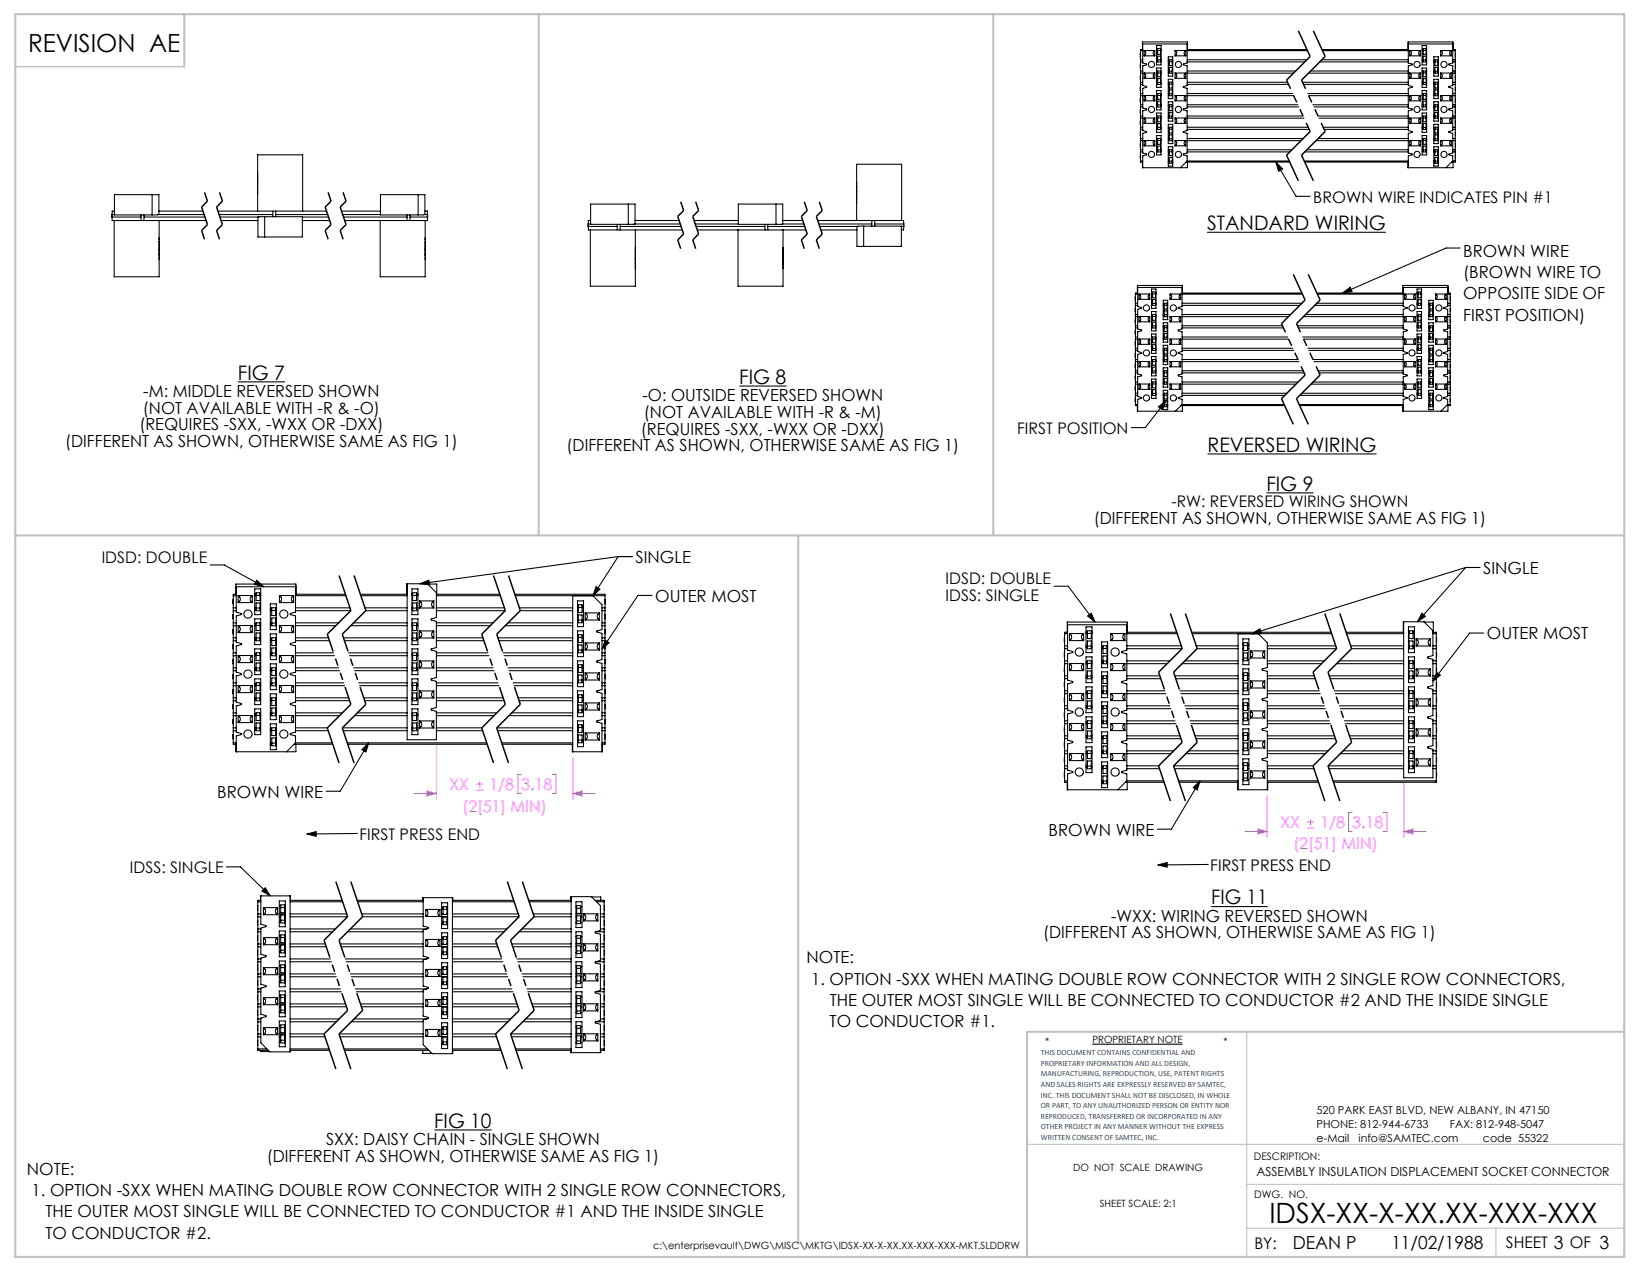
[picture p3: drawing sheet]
<svg xmlns="http://www.w3.org/2000/svg" width="279mm" height="216mm" viewBox="0 0 279 216" stroke-linecap="round" stroke-linejoin="round" font-family="sans-serif">
<defs><g id="words">
<text font-size="4.7" x="214.9" y="207.2">IDSX-XX-X-XX.XX-XXX-XXX</text>
<text font-size="4.2" x="4.8" y="8.9">REVISION AE</text>
<g font-size="3.4">
<text x="204.4" y="39">STANDARD WIRING</text>
<text x="40.3" y="64.3">FIG 7</text>
<text x="125.2" y="65">FIG 8</text>
<text x="204.5" y="76.5">REVERSED WIRING</text>
<text x="214.4" y="83.1">FIG 9</text>
<text x="205.1" y="153.1">FIG 11</text>
<text x="73.5" y="191">FIG 10</text>
</g>
<g font-size="3">
<text x="218.9" y="211.4">DEAN P</text>
<text x="235.6" y="211.4">11/02/1988</text>
</g>
<g font-size="2.8">
<text x="247.8" y="43.5">BROWN WIRE</text>
<text x="247.8" y="47.1">(BROWN WIRE TO</text>
<text x="247.8" y="50.7">OPPOSITE SIDE OF</text>
<text x="247.8" y="54.3">FIRST POSITION)</text>
<text x="24.2" y="70.1">(NOT AVAILABLE WITH -R &amp; -O)</text>
<text x="24.3" y="67.2">-M: MIDDLE REVERSED SHOWN</text>
<text x="108.8" y="67.9">-O: OUTSIDE REVERSED SHOWN</text>
<text x="109" y="70.8">(NOT AVAILABLE WITH -R &amp; -M)</text>
<text x="11" y="75.7">(DIFFERENT AS SHOWN, OTHERWISE SAME AS FIG 1)</text>
<text x="23.6" y="72.9">(REQUIRES -SXX, -WXX OR -DXX)</text>
<text x="95.9" y="76.4">(DIFFERENT AS SHOWN, OTHERWISE SAME AS FIG 1)</text>
<text x="108.5" y="73.6">(REQUIRES -SXX, -WXX OR -DXX)</text>
<text x="185.2" y="88.7">(DIFFERENT AS SHOWN, OTHERWISE SAME AS FIG 1)</text>
<text x="107.6" y="95.3">SINGLE</text>
<text x="110.9" y="101.9">OUTER MOST</text>
<text x="251.1" y="97.2">SINGLE</text>
<text x="251.8" y="108.3">OUTER MOST</text>
<text x="36.8" y="135.1">BROWN WIRE</text>
<text x="177.6" y="141.5">BROWN WIRE</text>
<text x="176.6" y="158.9">(DIFFERENT AS SHOWN, OTHERWISE SAME AS FIG 1)</text>
<text x="188.1" y="156.1">-WXX: WIRING REVERSED SHOWN</text>
<text x="136.6" y="163.1">NOTE:</text>
<text x="137.4" y="166.7">1. OPTION -SXX WHEN MATING DOUBLE ROW CONNECTOR WITH 2 SINGLE ROW CONNECTORS,</text>
<text x="140.5" y="173.9">TO CONDUCTOR #1.</text>
<text x="140.5" y="170.3">THE OUTER MOST SINGLE WILL BE CONNECTED TO CONDUCTOR #2 AND THE INSIDE SINGLE</text>
<text x="45.2" y="196.7">(DIFFERENT AS SHOWN, OTHERWISE SAME AS FIG 1)</text>
<text x="55.2" y="193.9">SXX: DAISY CHAIN - SINGLE SHOWN</text>
<text x="4.6" y="198.9">NOTE:</text>
<text x="5.3" y="202.5">1. OPTION -SXX WHEN MATING DOUBLE ROW CONNECTOR WITH 2 SINGLE ROW CONNECTORS,</text>
<text x="7.7" y="209.7">TO CONDUCTOR #2.</text>
<text x="7.7" y="206.1">THE OUTER MOST SINGLE WILL BE CONNECTED TO CONDUCTOR #1 AND THE INSIDE SINGLE</text>
</g>
<g font-size="2.7">
<text x="222.4" y="34.3">BROWN WIRE INDICATES PIN #1</text>
<text x="172.2" y="73.5">FIRST POSITION</text>
<text x="198.4" y="85.9">-RW: REVERSED WIRING SHOWN</text>
<text x="17.2" y="95.3">IDSD: DOUBLE</text>
<text x="160.1" y="99">IDSD: DOUBLE</text>
<text x="160.1" y="101.8">IDSS: SINGLE</text>
<text x="60.8" y="142.2">FIRST PRESS END</text>
<text x="22" y="147.9">IDSS: SINGLE</text>
<text x="204.9" y="147.5">FIRST PRESS END</text>
<text x="212.4" y="211.5">BY:</text>
<text x="255" y="211.4">SHEET 3 OF 3</text>
</g>
<g font-size="2.7" fill="#f0f">
<text x="76.1" y="133.8">XX</text>
<text x="78.3" y="137.4">(2[51] MIN)</text>
<text x="82.8" y="133.8">1/8</text>
<text x="88.3" y="133.8">3.18</text>
<text x="216.8" y="140.2">XX</text>
<text x="219" y="143.8">(2[51] MIN)</text>
<text x="223.6" y="140.2">1/8</text>
<text x="229" y="140.2">3.18</text>
</g>
<text font-size="2.1" x="212.8" y="199.2">ASSEMBLY INSULATION DISPLACEMENT SOCKET CONNECTOR</text>
<g font-size="1.9">
<text x="222.9" y="188.6">520 PARK EAST BLVD, NEW ALBANY, IN 47150</text>
<text x="222.9" y="191">PHONE: 812-944-6733</text>
<text x="245.5" y="191">FAX: 812-948-5047</text>
<text x="222.9" y="193.4">e-Mail</text>
<text x="230" y="193.4">info@SAMTEC.com</text>
<text x="251.1" y="193.4">code 55322</text>
</g>
<g font-size="1.8">
<text x="212.3" y="196.4">DESCRIPTION:</text>
<text x="212.4" y="202.9">DWG. NO.</text>
</g>
<g font-size="1.7">
<text x="177" y="177">*</text>
<text x="185" y="176.6">PROPRIETARY NOTE</text>
<text x="207.2" y="177">*</text>
<text x="181.7" y="198.3">DO NOT SCALE DRAWING</text>
<text x="186.2" y="204.3">SHEET SCALE: 2:1</text>
<text x="110.6" y="211.5">c:\enterprisevault\DWG\MISC\MKTG\IDSX-XX-X-XX.XX-XXX-XXX-MKT.SLDDRW</text>
</g>
<g font-size="1.4" fill="#1f497d">
<text x="176.2" y="178.6">THIS DOCUMENT CONTAINS CONFIDENTIAL AND</text>
<text x="176.2" y="180.4">PROPRIETARY INFORMATION AND ALL DESIGN,</text>
<text x="176.2" y="182.2">MANUFACTURING, REPRODUCTION, USE, PATENT RIGHTS</text>
<text x="176.2" y="184">AND SALES RIGHTS ARE EXPRESSLY RESERVED BY SAMTEC,</text>
<text x="176.2" y="185.9">INC. THIS DOCUMENT SHALL NOT BE DISCLOSED, IN WHOLE</text>
<text x="176.2" y="187.7">OR PART, TO ANY UNAUTHORIZED PERSON OR ENTITY NOR</text>
<text x="176.2" y="189.5">REPRODUCED, TRANSFERRED OR INCORPORATED IN ANY</text>
<text x="176.2" y="191.3">OTHER PROJECT IN ANY MANNER WITHOUT THE EXPRESS</text>
<text x="176.2" y="193.1">WRITTEN CONSENT OF SAMTEC, INC.</text>
</g>
</g></defs>
<path d="M0 0h279.4v215.9h-279.4z" fill="none" stroke="#fff" stroke-width=".18"/>
<g fill="none" stroke="#000" stroke-width=".18">
<path d="M193.1 8.6v1.5M193.1 10.5v1.5M193.1 12.4v1.5M193.1 14.3v1.5M193.1 16.2v1.5M193.1 18.1v1.5M193.1 9.1v.5M193.1 11v.5M193.1 12.9v.5M193.1 14.8v.5M193.1 16.7v.5M193.1 18.6v.5"/>
<path d="M193.1 10.1h.4M193.1 8.6h.4M193.1 12h.4M193.1 10.5h.4M193.1 13.9h.4M193.1 12.4h.4M193.1 15.8h.4M193.1 14.3h.4M193.1 17.7h.4M193.1 16.2h.4M193.1 19.6h.4M193.1 18.1h.4"/>
<path d="M193.1 10.1v.4M193.1 12v.4M193.1 13.9v.4M193.1 15.8v.4M193.1 17.7v.4M193.1 19.6v.4M193.5 8.4v-1.3h7.6v1.3M193.5 8.4h-.4v.2M193.7 8.6l.3 .4-.3 .5M193.7 12.4l.3 .4-.3 .5M193.7 16.2l.3 .4-.3 .5M193.7 20l.3 .4-.3 .5"/>
<path d="M193.7 20h1.8M193.7 16.2h1.8M193.7 17.1h1.8M193.7 12.4h1.8M193.7 13.3h1.8M193.7 8.6h1.8M193.7 9.5h1.8M193.7 8.6v.9M193.7 12.4v.9M193.7 16.2v.9M193.7 20v.9M195.5 8.6l-.2 .4 .2 .5"/>
<path d="M195.5 12.4l-.2 .4 .2 .5M195.5 16.2l-.2 .4 .2 .5M195.5 20l-.2 .4 .2 .5M195.5 8.6v.9M195.5 12.4v.9M195.5 16.2v.9M195.5 20v.9M195.8 11.5h.8v3.3h-.8zM195.8 7.7h.8v3.3h-.8zM195.8 15.3h.8v3.3h-.8zM195.8 19.1h.8v3.3h-.8zM195.8 10.1h.2"/>
<path d="M195.8 8.6h.2M195.8 13.9h.2M195.8 12.4h.2M195.8 17.7h.2M195.8 16.2h.2M195.8 8.4h.2M195.8 8.3h.2M195.8 10.3h.2M195.8 12.2h.2M195.8 14.2h.2M195.8 16h.2M195.8 18h.2"/>
<path d="M195.8 19.8h.2M196 8.3v.1M196 12h.5v1h-.5zM196 9.5h.5v1h-.5zM196 15.8h.5v1h-.5zM196 13.3h.5v1h-.5zM196 19.6h.5v1h-.5zM196 17.1h.5v1h-.5zM196 20h.5M196 16.2h.5M196 12.4h.5M196 8.5h.5"/>
<path d="M196 14h.5M196 17.8h.5M196 8.2h.5v1h-.5zM196 10.1h.5M196.5 10.1h.1M196.5 8.6h.1M196.5 13.9h.1M196.5 12.4h.1M196.5 17.7h.1M196.5 16.2h.1M196.5 8.4h.1M196.5 8.3h.1"/>
<path d="M196.5 10.3h.1M196.5 12.2h.1M196.5 14.2h.1M196.5 16h.1M196.5 18h.1M196.5 19.8h.1M196.6 8.3v.1M197.8 9.6h.8v3.3h-.8zM197.8 13.4h.8v3.3h-.8zM197.8 17.2h.8v3.3h-.8zM197.8 12h.2M197.8 10.5h.2"/>
<path d="M197.8 15.8h.2M197.8 14.3h.2M197.8 19.6h.2M197.8 18.1h.2M197.8 10.3h.2M197.8 12.3h.2M197.8 14.1h.2M197.8 16.1h.2M197.8 17.9h.2M197.8 19.9h.2M198 10.1h.5v1h-.5zM198 13.9h.5v1h-.5z"/>
<path d="M198 11.4h.5v1h-.5zM198 17.7h.5v1h-.5zM198 15.2h.5v1h-.5zM198 19h.5v1h-.5zM198 18.1h.5M198 19.7h.5M198 14.3h.5M198 15.9h.5M198 10.5h.5M198 12.1h.5M198.5 12h.1M198.5 10.5h.1"/>
<path d="M198.5 15.8h.1M198.5 14.3h.1M198.5 19.6h.1M198.5 18.1h.1M198.5 10.3h.1M198.5 12.3h.1M198.5 14.1h.1M198.5 16.1h.1M198.5 17.9h.1M198.5 19.9h.1M199 8.6l.3 .4-.3 .5M199 12.4l.3 .4-.3 .5"/>
<path d="M199 16.2l.3 .4-.3 .5M199 20l.3 .4-.3 .5M199 20h1.8M199 16.2h1.8M199 17.1h1.8M199 12.4h1.8M199 13.3h1.8M199 8.6h1.8M199 9.5h1.8M199 8.6v.9M199 12.4v.9M199 16.2v.9"/>
<path d="M199 20v.9M200.8 8.6l-.3 .4 .3 .5M200.8 12.4l-.3 .4 .3 .5M200.8 16.2l-.3 .4 .3 .5M200.8 20l-.3 .4 .3 .5M200.8 8.6v.9M200.8 12.4v.9M200.8 16.2v.9M200.8 20v.9M201 10.1h20.3M201 8.6h20.4M201 12h18.4"/>
<path d="M201 10.5h19.9M201 13.9h17M201 12.4h18M201 15.8h17.9M201 14.3h17.2M201 17.7h18.8M201 16.2h18.1M201 19.6h19.6M201 18.1h18.9M201 8.4h20.3M201.1 7.4h.1M220.6 13.9h17.9"/>
<path d="M220.7 14.3h17.8M221.4 15.8h17.1M221.6 12.4h16.9M221.6 16.2h16.9M221.9 12h16.6M222.3 17.7h16.2M222.5 18.1h16M223.2 19.6h15.3M223.5 10.5h15M223.8 10.1h14.7M223.9 8.4h14.6M223.9 8.6h14.6"/>
<path d="M238.4 8.4v-1.3h7.6v1.3M238.7 8.6l.3 .4-.3 .5M238.7 12.4l.3 .4-.3 .5M238.7 16.2l.3 .4-.3 .5M238.7 20l.3 .4-.3 .5M238.7 8.6v.9M238.7 12.4v.9M238.7 16.2v.9M238.7 20v.9M238.7 20h1.8M238.7 16.2h1.8M238.7 17.1h1.8"/>
<path d="M238.7 12.4h1.8M238.7 13.3h1.8M238.7 8.6h1.8M238.7 9.5h1.8M240.5 8.6l-.3 .4 .3 .5M240.5 12.4l-.3 .4 .3 .5M240.5 16.2l-.3 .4 .3 .5M240.5 20l-.3 .4 .3 .5M240.5 8.6v.9M240.5 12.4v.9M240.5 16.2v.9M240.5 20v.9"/>
<path d="M240.8 11.5h.8v3.3h-.8zM240.8 7.7h.8v3.3h-.8zM240.8 15.3h.8v3.3h-.8zM240.8 19.1h.8v3.3h-.8zM240.8 10.1h.2M240.8 8.6h.2M240.8 13.9h.2M240.8 12.4h.2M240.8 17.7h.2M240.8 16.2h.2M240.8 8.4h.2M240.8 8.3h.2"/>
<path d="M240.8 10.3h.2M240.8 12.2h.2M240.8 14.2h.2M240.8 16h.2M240.8 18h.2M240.8 19.8h.2M241 8.3v.1M241 12h.5v1h-.5zM241 9.5h.5v1h-.5zM241 15.8h.5v1h-.5zM241 13.3h.5v1h-.5zM241 19.6h.5v1h-.5z"/>
<path d="M241 17.1h.5v1h-.5zM241 20h.5M241 16.2h.5M241 12.4h.5M241 8.5h.5M241 8.2h.5v1h-.5zM241 14h.5M241 17.8h.5M241 10.1h.5M241.5 10.1h.1M241.5 8.6h.1M241.5 13.9h.1"/>
<path d="M241.5 12.4h.1M241.5 17.7h.1M241.5 16.2h.1M241.5 8.4h.1M241.5 8.3h.1M241.5 10.3h.1M241.5 12.2h.1M241.5 14.2h.1M241.5 16h.1M241.5 18h.1M241.5 19.8h.1M241.5 8.3v.1"/>
<path d="M242.8 9.6h.8v3.3h-.8zM242.8 13.4h.8v3.3h-.8zM242.8 17.2h.8v3.3h-.8zM242.8 12h.2M242.8 10.5h.2M242.8 15.8h.2M242.8 14.3h.2M242.8 19.6h.2M242.8 18.1h.2M242.8 10.3h.2M242.8 12.3h.2M242.8 14.1h.2"/>
<path d="M242.8 16.1h.2M242.8 17.9h.2M242.8 19.9h.2M243 10.1h.5v1h-.5zM243 13.9h.5v1h-.5zM243 11.4h.5v1h-.5zM243 17.7h.5v1h-.5zM243 15.2h.5v1h-.5zM243 19h.5v1h-.5zM243 18.1h.5M243 19.7h.5M243 14.3h.5"/>
<path d="M243 15.9h.5M243 10.5h.5M243 12.1h.5M243.5 12h.1M243.5 10.5h.1M243.5 15.8h.1M243.5 14.3h.1M243.5 19.6h.1M243.5 18.1h.1M243.5 10.3h.1M243.5 12.3h.1M243.5 14.1h.1"/>
<path d="M243.5 16.1h.1M243.5 17.9h.1M243.5 19.9h.1M244 8.6l.2 .4-.2 .5M244 12.4l.2 .4-.2 .5M244 16.2l.2 .4-.2 .5M244 20l.2 .4-.2 .5M244 8.6v.9M244 12.4v.9M244 16.2v.9M244 20v.9M244 20h1.8"/>
<path d="M244 16.2h1.8M244 17.1h1.8M244 12.4h1.8M244 13.3h1.8M244 8.6h1.8M244 9.5h1.8M245.8 8.6l-.3 .4 .3 .5M245.8 12.4l-.3 .4 .3 .5M245.8 16.2l-.3 .4 .3 .5M245.8 20l-.3 .4 .3 .5M245.8 8.6v.9M245.8 12.4v.9"/>
<path d="M245.8 16.2v.9M245.8 20v.9M246 10.1h.4M246 8.6h.4M246 12h.4M246 10.5h.4M246 13.9h.4M246 12.4h.4M246 15.8h.4M246 14.3h.4M246 17.7h.4M246 16.2h.4"/>
<path d="M246 19.6h.4M246 18.1h.4M246 8.4h.4v.2M246 7.4h.1M246.4 8.6v1.5M246.4 10.5v1.5M246.4 12.4v1.5M246.4 14.3v1.5M246.4 16.2v1.5M246.4 18.1v1.5M246.4 9.1v.5M246.4 11v.5"/>
<path d="M246.4 12.9v.5M246.4 14.8v.5M246.4 16.7v.5M246.4 18.6v.5M246.4 10.1v.4M246.4 12v.4M246.4 13.9v.4M246.4 15.8v.4M246.4 17.7v.4M246.4 19.6v.4M19 36.8v.5h15.9M19 36.3v.5"/>
<path d="M19 36.3h.4M19 36.8h4.9M19.3 37.3v9.6h7.7v-9.6M19.4 35.7h-.4v.6M23.9 36.4v.9M24.4 36.8h10.3M24.4 36.4v.9M25.8 33v3.4M26.7 36.3h7.9M26.9 35.7h7.5M26.9 36.3v-3.3h-7.5v3.4h7.3M26.9 36.3h.1"/>
<path d="M36.9 35.7h18.4M37.1 36.3h9.1M37.2 36.8h6.7M37.4 37.3h6.3M43.6 32.2h.1M43.6 30.8h.1M43.6 29.5h.1M43.6 29.2h.1M43.6 32.8h.1M43.6 32.5h.1M43.6 29.8h.1M43.6 30h.1"/>
<path d="M43.6 35.7v-9.5h7.6v9.5M43.9 36.7h7.3v3.4h-7.5v-3.3M44.8 36.7v3.4M46.2 35.7v1M46.7 36.3h8.8M46.7 35.7v1M51.2 37.3h4.6M51.2 36.8h4.4M57.8 35.7h6.6M58 36.3h6.4M58.2 36.8h10.7M64.4 37.3v9.6h7.6v-9.6"/>
<path d="M68.9 36.4v.9M69.4 36.8h3M69.4 36.4v.9M70.8 33v3.4M71.8 36.3h.6M72 35.7h.4v.6M72 36.3h-.1M72 36.3v-3.3h-7.6v3.4h7.4M72.4 36.8v.5h-14M72.4 36.3v.5M99.6 37.9v.5M99.6 38.4h.1"/>
<path d="M99.6 37.9h.1M99.6 38.3v.6h15.9M99.6 38.3h4.9M99.6 37.9h.4M99.6 37.9v.4M100 38.9v9.6h7.6v-9.6M100 37.3h-.4v.6M104.5 38v.9M105 38.3h10.3M105 38v.9M106.4 34.6v3.4M107.3 37.9h7.9"/>
<path d="M107.5 37.9v-3.3h-7.5v3.4h7.3M107.5 37.3h7.5M117.5 37.3h7.5M117.7 37.9h7.3M117.9 38.3h11.6M118.1 38.9h18.4M125 38.9v9.6h7.6v-9.6M129.5 38v.9M130 38.3h6.3M130 38v.9M131.4 34.6v3.4M132.4 37.9h3.7"/>
<path d="M132.5 37.9v-3.3h-7.5v3.4h7.4M132.5 37.3h3.4M138.5 37.3h14.5v.6M138.7 37.9h8.9M138.8 38.3h6.5M139 38.9h6.1M145.1 31.1h.1M145.1 30.8h.1M145.1 31.6h.1M145.1 31.4h.1M145.1 34.4h.1M145.1 34.1h.1"/>
<path d="M145.1 33.8h.1M145.1 32.4h.1M145.1 37.3v-9.5h7.6v9.5M145.1 38.3v.1M145.3 38.3h7.3v3.4h-7.5v-3.3M146.2 38.3v3.4M147.6 37.3v1M148.1 37.9h4.9M148.1 37.3v1M152.6 38.3h.4M153 38.3v.6h-.4M153 37.9v.5"/>
<path d="M153 37.9v.4M193.1 20v1.6M193.1 21.9v1.6M193.1 23.8v1.6M193.1 25.7v1.6M193.1 20.5v.5M193.1 22.4v.5M193.1 24.3v.5M193.1 26.2v.5M193.1 21.6h.4M193.1 20h.4M193.1 23.5h.4"/>
<path d="M193.1 21.9h.4M193.1 25.4h.4M193.1 23.8h.4M193.1 27.3h.4M193.1 25.7h.4M193.1 27.3v.1h.4M193.1 21.6v.3M193.1 23.5v.3M193.1 25.4v.3M193.5 27.4v1h7.6v-1M193.5 28.4v-2l.7-.2-.7-.3v-3.3l.7-.3-.7-.2v-3.3l.7-.3-.7-.2v-3.3l.7-.3-.7-.2v-3.3l.7-.3-.7-.2v-3.3h7.5v3.3l-.7 .2 .7 .3v3.3l-.7 .2 .7 .3v3.3l-.7 .2 .7 .3v3.3l-.7 .2 .7 .3v3.3l-.7 .3 .7 .2v.9l-1.1 1.1M193.7 23.8l.3 .4-.3 .5"/>
<path d="M193.7 23.8h1.8M193.7 24.7h1.8M193.7 20.9h1.8M193.7 23.8v.9M195.5 23.8l-.2 .4 .2 .5M195.5 23.8v.9M195.8 23h.8v3.2h-.8zM195.8 21.6h.2M195.8 20h.2M195.8 25.4h.2M195.8 23.8h.2M195.8 21.8h.2"/>
<path d="M195.8 23.6h.2M195.8 25.6h.2M196 23.4h.5v1h-.5zM196 20.9h.5v1h-.5zM196 24.7h.5v1h-.5zM196 23.8h.5M196 25.4h.5M196 21.6h.5M196.5 21.6h.1M196.5 20h.1M196.5 25.4h.1M196.5 23.8h.1"/>
<path d="M196.5 21.8h.1M196.5 23.6h.1M196.5 25.6h.1M197.8 21h.8v3.3h-.8zM197.8 24.9h.8v3.2h-.8zM197.8 23.5h.2M197.8 21.9h.2M197.8 27.3h.2M197.8 25.7h.2M197.8 27.4h.2M197.8 21.7h.2M197.8 23.7h.2"/>
<path d="M197.8 25.5h.2M197.8 27.5h.2M198 21.5h.5v1h-.5zM198 25.4h.5v.9h-.5zM198 22.8h.5v1h-.5zM198 25.7h.5M198 26.6h.5v1h-.5zM198 27.3h.5M198 21.9h.5M198 23.5h.5M198.5 23.5h.1M198.5 21.9h.1"/>
<path d="M198.5 27.3h.1M198.5 25.7h.1M198.5 27.4h.1M198.5 21.7h.1M198.5 23.7h.1M198.5 25.5h.1M198.5 27.5h.1M198.5 27.4v.1M199 23.8l.3 .4-.3 .5M199 23.8h1.8M199 24.7h1.8M199 20.9h1.8"/>
<path d="M199 23.8v.9M200.8 23.8l-.3 .4 .3 .5M200.8 23.8v.9M200.8 27.4h17.6M201 27.3h17.3M201 21.6h20.5M201 20h19.8M201 23.5h19.7M201 21.9h20.7M201 25.4h17.8M201 23.8h19.3M201 25.7h17.4"/>
<path d="M204.4 39.3h30.3M216 27.4l1.2 1.2-.7 .4zM216 27.4l3.5 5.8h2.4M220.9 27.3h17.6M220.9 27.4h17.6M220.9 25.7h17.6M221.3 25.4h17.2M222.8 23.8h15.7M223.2 23.5h15.3M223.4 20h15.1M224.1 21.6h14.4M224.2 21.9h14.3"/>
<path d="M238.4 27.4v1h7.6v-1M238.7 23.8l.3 .4-.3 .5M238.7 23.8h1.8M238.7 24.7h1.8M238.7 23.8v.9M238.7 20.9h1.8M240.5 23.8l-.3 .4 .3 .5M240.5 23.8v.9M240.8 23h.8v3.2h-.8zM240.8 21.6h.2M240.8 20h.2M240.8 25.4h.2"/>
<path d="M240.8 23.8h.2M240.8 21.8h.2M240.8 23.6h.2M240.8 25.6h.2M241 23.4h.5v1h-.5zM241 20.9h.5v1h-.5zM241 24.7h.5v1h-.5zM241 23.8h.5M241 25.4h.5M241 21.6h.5M241.5 21.6h.1M241.5 20h.1"/>
<path d="M241.5 25.4h.1M241.5 23.8h.1M241.5 21.8h.1M241.5 23.6h.1M241.5 25.6h.1M242.8 21h.8v3.3h-.8zM242.8 24.9h.8v3.2h-.8zM242.8 23.5h.2M242.8 21.9h.2M242.8 27.3h.2M242.8 25.7h.2M242.8 27.4h.2"/>
<path d="M242.8 21.7h.2M242.8 23.7h.2M242.8 25.5h.2M242.8 27.5h.2M242.9 27.4v.1M243 21.5h.5v1h-.5zM243 25.4h.5v.9h-.5zM243 22.8h.5v1h-.5zM243 26.6h.5v1h-.5zM243 25.7h.5M243 27.3h.5M243 21.9h.5"/>
<path d="M243 23.5h.5M243.5 23.5h.1M243.5 21.9h.1M243.5 27.3h.1M243.5 25.7h.1M243.5 27.4h.1M243.5 21.7h.1M243.5 23.7h.1M243.5 25.5h.1M243.5 27.5h.1M243.5 27.4v.1M244 23.8l.2 .4-.2 .5"/>
<path d="M244 23.8h1.8M244 23.8v.9M244 24.7h1.8M244 20.9h1.8M245.8 23.8l-.3 .4 .3 .5M245.8 23.8v.9M246 27.3h.4M246 27.3v-.9l-.7-.2 .7-.3v-3.3l-.7-.3 .7-.2v-3.3l-.7-.3 .7-.2v-3.3l-.7-.3 .7-.2v-3.3l-.7-.3 .7-.2v-3.3h-7.5v3.3l.7 .2-.7 .3v3.3l.7 .2-.7 .3v3.3l.7 .2-.7 .3v3.3l.7 .2-.7 .3v3.3l.7 .3-.7 .2v2M246 21.6h.4M246 20h.4M246 23.5h.4M246 21.9h.4"/>
<path d="M246 25.4h.4M246 23.8h.4M246 25.7h.4M246 27.3l-1.1 1.1M246.4 20v1.6M246.4 21.9v1.6M246.4 23.8v1.6M246.4 25.7v1.6M246.4 20.5v.5M246.4 22.4v.5M246.4 24.3v.5M246.4 26.2v.5"/>
<path d="M246.4 21.6v.3M246.4 23.5v.3M246.4 25.4v.3M246.4 27.3v.1h-.6M27 43.6h.1M27 43.9h.1M27 43h.1M27 43.3h.1M27 40.3h.1M27 40.6h.1M27 40.9h.1M27 42.3h.1"/>
<path d="M72 43.6h.1M72 43.9h.1M72 43h.1M72 43.3h.1M72 40.3h.1M72 40.6h.1M72 40.9h.1M72 42.3h.1M107.6 45.2h.1M107.6 45.5h.1M107.6 42.5h.1M107.6 43.8h.1"/>
<path d="M107.6 41.9h.1M107.6 42.2h.1M107.6 44.9h.1M107.6 44.6h.1M132.6 45.2h.1M132.6 45.5h.1M132.6 42.5h.1M132.6 43.8h.1M132.6 41.9h.1M132.6 42.2h.1M132.6 44.9h.1M132.6 44.6h.1"/>
<path d="M192.3 49.8v1.6M192.3 51.7v1.6M192.3 53.6v1.6M192.3 55.5v1.6M192.3 57.4v1.6M192.3 59.3v1.6M192.3 50.3v.5M192.3 52.2v.5M192.3 54.1v.5M192.3 56v.5M192.3 58v.4M192.3 59.9v.5"/>
<path d="M192.3 51.4h.3M192.3 49.8h.3M192.3 53.3h.3M192.3 51.7h.3M192.3 55.2h.3M192.3 53.6h.3M192.3 57.1h.3M192.3 55.5h.3M192.3 59h.3M192.3 57.4h.3M192.3 59.3h.3M192.3 51.4v.3"/>
<path d="M192.3 53.3v.3M192.3 55.2v.3M192.3 57.1v.3M192.3 59v.3M192.6 49.6v-1.3h7.6v1.3M192.6 49.6h-.3v.2M192.9 49.8l.3 .4-.3 .5M192.9 53.6l.3 .4-.3 .5M192.9 57.4l.3 .4-.3 .5M192.9 57.4h1.8M192.9 58.3h1.8M192.9 53.6h1.8"/>
<path d="M192.9 54.5h1.8M192.9 49.8h1.8M192.9 50.7h1.8M192.9 49.8v.9M192.9 53.6v.9M192.9 57.4v.9M194.7 49.8l-.3 .4 .3 .5M194.7 53.6l-.3 .4 .3 .5M194.7 57.4l-.3 .5 .3 .4M194.7 49.8v.9M194.7 53.6v.9M194.7 57.4v.9"/>
<path d="M195 52.8h.7v3.2h-.7zM195 48.9h.7v3.3h-.7zM195 56.6h.7v3.2h-.7zM195 51.4h.2M195 49.8h.2M195 55.2h.2M195 53.6h.2M195 59h.2M195 57.4h.2M195 49.6h.2M195 51.6h.2M195 53.4h.2"/>
<path d="M195 55.4h.2M195 57.2h.2M195 59.2h.2M195.2 53.2h.5v1h-.5zM195.2 50.7h.5v1h-.5zM195.2 57.1h.5v.9h-.5zM195.2 54.5h.5v1h-.5zM195.2 58.4h.5v.9h-.5zM195.2 57.4h.5M195.2 53.6h.5M195.2 49.8h.5M195.2 55.2h.5"/>
<path d="M195.2 59h.5M195.2 49.4h.5v1h-.5zM195.2 51.4h.5M195.7 51.4h.1M195.7 49.8h.1M195.7 55.2h.1M195.7 53.6h.1M195.7 59h.1M195.7 57.4h.1M195.7 49.6h.1M195.7 51.6h.1M195.7 53.4h.1"/>
<path d="M195.7 55.4h.1M195.7 57.2h.1M195.7 59.2h.1M197 50.8h.7v3.3h-.7zM197 54.7h.7v3.2h-.7zM197 58.5h.7v3.2h-.7zM197 53.3h.1M197 51.7h.1M197 57.1h.1M197 55.5h.1M197 59.3h.1M197 51.5h.1"/>
<path d="M197 53.5h.1M197 55.3h.1M197 57.3h.1M197 59.1h.1M197.1 51.3h.5v1h-.5zM197.1 55.2h.5v.9h-.5zM197.1 52.6h.5v1h-.5zM197.1 59h.5v1h-.5zM197.1 56.4h.5v1h-.5zM197.1 59.3h.5M197.1 55.5h.5M197.1 57.1h.5"/>
<path d="M197.1 51.7h.5M197.1 53.3h.5M197.6 53.3h.1M197.6 51.7h.1M197.6 57.1h.1M197.6 55.5h.1M197.6 59.3h.1M197.6 51.5h.1M197.6 53.5h.1M197.6 55.3h.1M197.6 57.3h.1M197.6 59.1h.1"/>
<path d="M198.1 49.8l.3 .4-.3 .5M198.1 53.6l.3 .4-.3 .5M198.1 57.4l.3 .5-.3 .4M198.1 57.4h1.8M198.1 58.3h1.8M198.1 53.6h1.8M198.1 54.5h1.8M198.1 49.8h1.8M198.1 50.7h1.8M198.1 49.8v.9M198.1 53.6v.9M198.1 57.4v.9"/>
<path d="M199.9 49.8l-.2 .4 .2 .5M199.9 53.6l-.2 .4 .2 .5M199.9 57.4l-.2 .4 .2 .5M199.9 49.8v.9M199.9 53.6v.9M199.9 57.4v.9M200.2 51.4h20.2M200.2 49.8h20.3M200.2 53.3h18.3M200.2 51.7h19.9M200.2 55.2h17M200.2 53.6h18"/>
<path d="M200.2 57.1h17.8M200.2 55.5h17.1M200.2 59h18.7M200.2 57.4h18M200.2 59.3h18.9M200.2 49.6h20.3M200.2 48.6h.1M219.7 55.2h17.9M219.9 55.5h17.7M220.6 57.1h17M220.7 53.6h16.9M220.7 57.4h16.9"/>
<path d="M221.1 53.3h16.5M221.5 59h16.1M221.6 59.3h16M222.6 51.7h15M223 51.4h14.6M223 49.6h14.6M223.1 49.8h14.5M227.3 49.6l1.3-1 .3 .8zM237.6 49.6v-1.3h7.6v1.3M237.9 49.8l.2 .4-.2 .5M237.9 53.6l.2 .4-.2 .5M237.9 57.4l.2 .4-.2 .5"/>
<path d="M237.9 49.8v.9M237.9 53.6v.9M237.9 57.4v.9M237.9 57.4h1.8M237.9 58.3h1.8M237.9 53.6h1.8M237.9 54.5h1.8M237.9 49.8h1.8M237.9 50.7h1.8M239.7 49.8l-.3 .4 .3 .5M239.7 53.6l-.3 .4 .3 .5M239.7 57.4l-.3 .5 .3 .4"/>
<path d="M239.7 49.8v.9M239.7 53.6v.9M239.7 57.4v.9M240 52.8h.7v3.2h-.7zM240 48.9h.7v3.3h-.7zM240 56.6h.7v3.2h-.7zM240 51.4h.1M240 49.8h.1M240 55.2h.1M240 53.6h.1M240 59h.1M240 57.4h.1"/>
<path d="M240 49.6h.1M240 51.6h.1M240 53.4h.1M240 55.4h.1M240 57.2h.1M240 59.2h.1M240.1 49.6h.1M240.1 53.2h.5v1h-.5zM240.1 50.7h.5v1h-.5zM240.1 57.1h.5v.9h-.5zM240.1 54.5h.5v1h-.5zM240.1 58.4h.5v.9h-.5z"/>
<path d="M240.1 57.4h.5M240.1 53.6h.5M240.1 49.8h.5M240.1 49.4h.5v1h-.5zM240.1 55.2h.5M240.1 59h.5M240.1 51.4h.5M240.6 51.4h.1M240.6 49.8h.1M240.6 55.2h.1M240.6 53.6h.1M240.6 59h.1"/>
<path d="M240.6 57.4h.1M240.6 49.6h.1M240.6 51.6h.1M240.6 53.4h.1M240.6 55.4h.1M240.6 57.2h.1M240.6 59.2h.1M240.7 49.6h.1M241.9 50.8h.8v3.3h-.8zM241.9 54.7h.8v3.2h-.8zM241.9 58.5h.8v3.2h-.8zM241.9 53.3h.2"/>
<path d="M241.9 51.7h.2M241.9 57.1h.2M241.9 55.5h.2M241.9 59.3h.2M241.9 51.5h.2M241.9 53.5h.2M241.9 55.3h.2M241.9 57.3h.2M241.9 59.1h.2M242.1 51.3h.5v1h-.5zM242.1 55.2h.5v.9h-.5zM242.1 52.6h.5v1h-.5z"/>
<path d="M242.1 59h.5v1h-.5zM242.1 56.4h.5v1h-.5zM242.1 59.3h.5M242.1 55.5h.5M242.1 57.1h.5M242.1 51.7h.5M242.1 53.3h.5M242.6 53.3h.1M242.6 51.7h.1M242.6 57.1h.1M242.6 55.5h.1M242.6 59.3h.1"/>
<path d="M242.6 51.5h.1M242.6 53.5h.1M242.6 55.3h.1M242.6 57.3h.1M242.6 59.1h.1M243.1 49.8l.3 .4-.3 .5M243.1 53.6l.3 .4-.3 .5M243.1 57.4l.3 .5-.3 .4M243.1 49.8v.9M243.1 53.6v.9M243.1 57.4v.9M243.1 57.4h1.8"/>
<path d="M243.1 58.3h1.8M243.1 53.6h1.8M243.1 54.5h1.8M243.1 49.8h1.8M243.1 50.7h1.8M244.9 49.8l-.3 .4 .3 .5M244.9 53.6l-.3 .4 .3 .5M244.9 57.4l-.3 .4 .3 .5M244.9 49.8v.9M244.9 53.6v.9M244.9 57.4v.9M245.1 51.4h.5"/>
<path d="M245.1 49.8h.5M245.1 53.3h.5M245.1 51.7h.5M245.1 55.2h.5M245.1 53.6h.5M245.1 57.1h.5M245.1 55.5h.5M245.1 59h.5M245.1 57.4h.5M245.1 59.3h.5M245.1 49.6h.5v.2M245.2 48.6h.1"/>
<path d="M245.6 49.8v1.6M245.6 51.7v1.6M245.6 53.6v1.6M245.6 55.5v1.6M245.6 57.4v1.6M245.6 59.3v1.6M245.6 50.3v.5M245.6 52.2v.5M245.6 54.1v.5M245.6 56v.5M245.6 58v.4M245.6 59.9v.5"/>
<path d="M245.6 51.4v.3M245.6 53.3v.3M245.6 55.2v.3M245.6 57.1v.3M245.6 59v.3M247.2 42h-2.3l-17.6 7.6M40.3 64.7h8M125.2 65.4h8M192.3 61.2v1.6M192.3 63.1v1.6M192.3 65v1.6M192.3 67v1.5"/>
<path d="M192.3 61.8v.5M192.3 63.7v.5M192.3 65.6v.5M192.3 67.5v.5M192.3 60.9h.3M192.3 62.8h.3M192.3 61.2h.3M192.3 64.7h.3M192.3 63.1h.3M192.3 66.6h.3M192.3 65h.3M192.3 68.5h.3"/>
<path d="M192.3 67h.3M192.3 68.5v.2h.3M192.3 60.9v.3M192.3 62.8v.3M192.3 64.7v.3M192.3 66.6v.4M192.6 68.7v.9h7.6v-.9M192.9 61.2l.3 .5-.3 .4M192.9 65l.3 .4-.3 .5M192.9 65h1.8M192.9 65.9h1.8M192.9 61.2h1.8"/>
<path d="M192.9 62.1h1.8M192.9 61.2v.9M192.9 65v.9M194.7 61.2l-.3 .4 .3 .5M194.7 65l-.3 .4 .3 .5M194.7 61.2v.9M194.7 65v.9M195 60.4h.7v3.2h-.7zM195 64.2h.7v3.3h-.7zM195 62.8h.2M195 61.2h.2M195 66.6h.2"/>
<path d="M195 65h.2M195 61h.2M195 63h.2M195 64.8h.2M195 66.8h.2M195.2 60.9h.5v1h-.5zM195.2 64.7h.5v1h-.5zM195.2 62.2h.5v1h-.5zM195.2 66h.5v1h-.5zM195.2 65h.5M195.2 61.2h.5M195.2 66.6h.5"/>
<path d="M195.2 62.8h.5M195.7 62.8h.1M195.7 61.2h.1M195.7 66.6h.1M195.7 65h.1M195.7 61h.1M195.7 63h.1M195.7 64.8h.1M195.7 66.8h.1M196.2 68.9l1.2-1-.6 1.5zM197 62.3h.7v3.3h-.7zM197 66.1h.7v3.3h-.7z"/>
<path d="M197 60.9h.1M197 64.7h.1M197 63.1h.1M197 68.5h.1M197 67h.1M197 68.7h.1M197 61.1h.1M197 62.9h.1M197 64.9h.1M197 66.7h.1M197.1 68.7h.1M197.1 62.8h.5v1h-.5z"/>
<path d="M197.1 60.3h.5v.9h-.5zM197.1 66.6h.5v1h-.5zM197.1 64.1h.5v1h-.5zM197.1 60.9h.5M197.1 66.9h.5M197.1 67.9h.5v1h-.5zM197.1 68.5h.5M197.1 63.1h.5M197.1 64.7h.5M197.4 67.9l-3.5 4.5h-2.4M197.6 60.9h.1M197.6 64.7h.1"/>
<path d="M197.6 63.1h.1M197.6 68.5h.1M197.6 67h.1M197.6 68.7h.1M197.6 61.1h.1M197.6 62.9h.1M197.6 64.9h.1M197.6 66.7h.1M198.1 61.2l.3 .5-.3 .4M198.1 65l.3 .5-.3 .4M198.1 65h1.8M198.1 65.9h1.8"/>
<path d="M198.1 61.2h1.8M198.1 62.1h1.8M198.1 61.2v.9M198.1 65v.9M199.9 61.2l-.2 .5 .2 .4M199.9 65l-.2 .5 .2 .4M199.9 61.2v.9M199.9 65v.9M200 68.7h17.5M200.2 68.5h17.3M200.2 68.5v-.9l-.7-.2 .7-.3v-3.3l-.7-.2 .7-.3v-3.3l-.7-.2 .7-.3v-3.3l-.7-.2 .7-.3v-3.3l-.7-.3 .7-.2v-3.2h-7.6v3.2l.7 .2-.7 .3v3.3l.7 .3-.7 .2v3.3l.7 .3-.7 .2v3.3l.7 .3-.7 .2v3.3l.7 .3-.7 .2v2M200.2 68.5l-1.2 1.1"/>
<path d="M200.2 60.9h19.6M200.2 62.8h20.5M200.2 61.2h19.8M200.2 64.7h19.6M200.2 63.1h20.6M200.2 66.6h17.7M200.2 65h19.3M200.2 67h17.3M204.5 76.9h28.6M220 68.5h17.6M220.1 68.7h17.5M220.1 67h17.5"/>
<path d="M220.4 66.6h17.2M222 65h15.6M222.3 60.9h15.3M222.4 64.7h15.2M222.5 61.2h15.1M223.2 62.8h14.4M223.4 63.1h14.2M237.6 68.7v.9h7.6v-.9M237.6 69.6v-2l.7-.2-.7-.3v-3.3l.7-.2-.7-.3v-3.3l.7-.2-.7-.3v-3.3l.7-.2-.7-.3v-3.3l.7-.3-.7-.2v-3.2h7.5v3.2l-.6 .2 .6 .3v3.3l-.6 .3 .6 .2v3.3l-.6 .3 .6 .2v3.3l-.6 .3 .6 .2v3.3l-.6 .3 .6 .2v.9l-1.1 1.1M237.9 61.2l.2 .5-.2 .4M237.9 65l.2 .4-.2 .5M237.9 65h1.8"/>
<path d="M237.9 65.9h1.8M237.9 61.2v.9M237.9 65v.9M237.9 61.2h1.8M237.9 62.1h1.8M239.7 61.2l-.3 .4 .3 .5M239.7 65l-.3 .4 .3 .5M239.7 61.2v.9M239.7 65v.9M240 60.4h.7v3.2h-.7zM240 64.2h.7v3.3h-.7zM240 62.8h.1"/>
<path d="M240 61.2h.1M240 66.6h.1M240 65h.1M240 61h.1M240 63h.1M240 64.8h.1M240 66.8h.1M240.1 60.9h.5v1h-.5zM240.1 64.7h.5v1h-.5zM240.1 62.2h.5v1h-.5zM240.1 66h.5v1h-.5zM240.1 65h.5"/>
<path d="M240.1 61.2h.5M240.1 66.6h.5M240.1 62.8h.5M240.6 62.8h.1M240.6 61.2h.1M240.6 66.6h.1M240.6 65h.1M240.6 61h.1M240.6 63h.1M240.6 64.8h.1M240.6 66.8h.1M241.9 62.3h.8v3.3h-.8z"/>
<path d="M241.9 66.1h.8v3.3h-.8zM241.9 60.9h.2M241.9 64.7h.2M241.9 63.1h.2M241.9 68.5h.2M241.9 67h.2M241.9 68.7h.2M241.9 61.1h.2M241.9 62.9h.2M241.9 64.9h.2M241.9 66.7h.2M242.1 62.8h.5v1h-.5z"/>
<path d="M242.1 60.3h.5v.9h-.5zM242.1 66.6h.5v1h-.5zM242.1 64.1h.5v1h-.5zM242.1 67.9h.5v1h-.5zM242.1 60.9h.5M242.1 66.9h.5M242.1 68.5h.5M242.1 63.1h.5M242.1 64.7h.5M242.6 60.9h.1M242.6 64.7h.1M242.6 63.1h.1"/>
<path d="M242.6 68.5h.1M242.6 67h.1M242.6 68.7h.1M242.6 61.1h.1M242.6 62.9h.1M242.6 64.9h.1M242.6 66.7h.1M243.1 61.2l.3 .5-.3 .4M243.1 65l.3 .5-.3 .4M243.1 65h1.8M243.1 61.2v.9M243.1 65v.9"/>
<path d="M243.1 65.9h1.8M243.1 61.2h1.8M243.1 62.1h1.8M244.9 61.2l-.3 .5 .3 .4M244.9 65l-.3 .5 .3 .4M244.9 61.2v.9M244.9 65v.9M245.1 68.5h.5M245.1 60.9h.5M245.1 62.8h.5M245.1 61.2h.5M245.1 64.7h.5"/>
<path d="M245.1 63.1h.5M245.1 66.6h.5M245.1 65h.5M245.1 67h.5M245.6 61.2v1.6M245.6 63.1v1.6M245.6 65v1.6M245.6 67v1.5M245.6 61.8v.5M245.6 63.7v.5M245.6 65.6v.5M245.6 67.5v.5"/>
<path d="M245.6 60.9v.3M245.6 62.8v.3M245.6 64.7v.3M245.6 66.6v.4M245.6 68.5v.2h-.7M35.6 95.7h2.4l6.7 3.7M43.1 99.7h1v4.4h-1zM43.5 98.3l1.2 1.1-1.6-.5zM50.1 99.2h.1M68.9 98.9h3.5l1.5 1.5v4.2l-.9 .3 .9 .3v4.5l-.9 .3 .9 .3v4.4l-.9 .4 .9 .3v4.4l-.9 .3 .9 .4v4.8h-5zM68.9 98.9v1.7M69.8 99.7h1v4.4h-1z"/>
<path d="M71.1 98.9l1.5-.7 .1 .8zM72.4 98.9h1.6v1.7M100.9 99.3l.7 .5-1.2 1.1zM104.7 94.2h2.4M104.7 94.2l-33.6 4.7M104.7 94.2l-4.3 6.7M178.5 99.3h2.4l4.5 6M214.4 83.5h8M248.2 96.1h2.4M248.2 96.1l-36.2 11.2M248.2 96.1l-8.2 9.2M39.5 100.9v2"/>
<path d="M39.5 103.4v2.1M39.5 105.9v2.1M39.5 108.5v2M39.5 111v2.1M39.5 113.6v2M39.5 116.1v2.1M39.5 118.6v2.1M39.5 101.6v.6M39.5 104.1v.7M39.5 106.6v.7M39.5 109.2v.6M39.5 111.7v.7"/>
<path d="M39.5 114.3v.6M39.5 116.8v.7M39.5 119.3v.7M39.5 102.9h.5M39.5 100.9h.5M39.5 105.5h.5M39.5 103.4h.5M39.5 108h.5M39.5 105.9h.5M39.5 110.5h.5M39.5 108.5h.5M39.5 113.1h.5"/>
<path d="M39.5 111h.5M39.5 115.6h.5M39.5 113.6h.5M39.5 118.2h.5M39.5 116.1h.5M39.5 118.6h.5M39.5 102.9v.5M39.5 105.5v.4M39.5 108v.5M39.5 110.5v.5M39.5 113.1v.5M39.5 115.6v.5"/>
<path d="M39.5 118.2v.4M39.9 100.6v-1.7h10.2v1.7M40 100.6h-.5v.3M40.3 100.8l.4 .6-.1 .3-.3 .3M40.3 105.9l.4 .6-.1 .3-.3 .3M40.3 111l.4 .6-.1 .3-.3 .3M40.3 116.1l.3 .3 .1 .3-.1 .3-.3 .3M40.3 116.1h2.4M40.3 111h2.4M40.3 105.9h2.4M40.3 100.8h2.4M40.3 100.8v1.2"/>
<path d="M40.3 105.9v1.2M40.3 111v1.2M40.3 116.1v1.2M40.3 117.3h2.4M40.3 112.2h2.4M40.3 107.1h2.4M40.3 102h2.4M42.7 100.8l-.3 .3v.3v.3l.3 .3M42.7 105.9l-.3 .3v.3v.3l.3 .3M42.7 111l-.3 .3v.3v.3l.3 .3M42.7 116.1l-.3 .5v.4l.3 .3M42.7 100.8v1.2"/>
<path d="M42.7 105.9v1.2M42.7 111v1.2M42.7 116.1v1.2M43.1 104.8h1v4.4h-1zM43.1 109.9h1v4.3h-1zM43.1 115h1v4.3h-1zM43.1 102.9h.3M43.1 100.9h.3M43.1 108h.3M43.1 105.9h.3M43.1 113.1h.3M43.1 111h.3"/>
<path d="M43.1 118.2h.3M43.1 116.1h.3M43.1 100.6h.3M43.1 103.2h.3M43.1 105.6h.3M43.1 108.3h.3M43.1 110.7h.3M43.1 113.4h.3M43.1 115.8h.3M43.1 118.5h.3M43.3 100.6h.1M43.4 105.5h.6v1.3h-.6z"/>
<path d="M43.4 102.1h.6v1.3h-.6zM43.4 110.5h.6v1.4h-.6zM43.4 107.2h.6v1.3h-.6zM43.4 115.6h.6v1.3h-.6zM43.4 112.3h.6v1.3h-.6zM43.4 117.3h.6v1.4h-.6zM43.4 118.2h.6M43.4 113.1h.6M43.4 103h.6M43.4 108h.6M43.4 116.1h.6M43.4 111h.6"/>
<path d="M43.4 105.9h.6M43.4 100.4h.6v1.3h-.6zM43.4 100.8h.6M44 102.9h.1M44 100.9h.1M44 108h.1M44 105.9h.1M44 113.1h.1M44 111h.1M44 118.2h.1M44 116.1h.1M44 100.6h.1"/>
<path d="M44 103.2h.1M44 105.6h.1M44 108.3h.1M44 110.7h.1M44 113.4h.1M44 115.8h.1M44 118.5h.1M44.1 100.6h.1M45.8 102.3h1v4.3h-1zM45.8 107.3h1v4.4h-1zM45.8 112.4h1v4.4h-1zM45.8 117.5h1v4.4h-1z"/>
<path d="M45.8 105.5h.2M45.8 103.4h.2M45.8 110.5h.2M45.8 108.5h.2M45.8 115.6h.2M45.8 113.6h.2M45.8 118.6h.2M45.8 103.1h.2M45.8 105.8h.2M45.8 108.2h.2M45.8 110.9h.2M45.8 113.3h.2"/>
<path d="M45.8 115.9h.2M45.8 118.3h.2M46 102.9h.7v1.3h-.7zM46 104.6h.7v1.4h-.7zM46 108h.7v1.3h-.7zM46 109.7h.7v1.3h-.7zM46 113.1h.7v1.3h-.7zM46 114.8h.7v1.3h-.7zM46 118.2h.7v1.3h-.7zM46 119.9h.7v1.3h-.7zM46 103.4h.7M46 105.5h.7"/>
<path d="M46 118.6h.7M46 113.5h.7M46 115.7h.7M46 108.5h.7M46 110.6h.7M46.7 105.5h.1M46.7 103.4h.1M46.7 110.5h.1M46.7 108.5h.1M46.7 115.6h.1M46.7 113.6h.1M46.7 118.6h.1"/>
<path d="M46.7 103.1h.1M46.7 105.8h.1M46.7 108.2h.1M46.7 110.9h.1M46.7 113.3h.1M46.7 115.9h.1M46.7 118.3h.1M47.3 100.8l.3 .3 .1 .3-.1 .3-.3 .3M47.3 105.9l.3 .3 .1 .3-.1 .3-.3 .3M47.3 111l.3 .3 .1 .3-.1 .3-.3 .3M47.3 116.1l.3 .3 .1 .3-.1 .3-.3 .3M47.3 116.1h2.4"/>
<path d="M47.3 111h2.4M47.3 105.9h2.4M47.3 100.8h2.4M47.3 100.8v1.2M47.3 105.9v1.2M47.3 111v1.2M47.3 116.1v1.2M47.3 117.3h2.4M47.3 112.2h2.4M47.3 107.1h2.4M47.3 102h2.4M49.7 100.8l-.3 .3-.1 .3 .1 .3 .3 .3"/>
<path d="M49.7 105.9l-.3 .6v.3l.3 .3M49.7 111l-.3 .6v.3l.3 .3M49.7 116.1l-.3 .3-.1 .3 .1 .3 .3 .3M49.7 100.8v1.2M49.7 105.9v1.2M49.7 111v1.2M49.7 116.1v1.2M50 102.9h9.3M50 100.9h8.6M50 105.5h7.3M50 103.4h9.4M50 108h5.6"/>
<path d="M50 105.9h6.9M50 110.5h6.5M50 108.5h5.8M50 113.1h7.3M50 111h6.6M50 115.6h8.2M50 113.6h7.5M50 118.2h9M50 116.1h8.4M50 118.6h9.2M50 100.6h8.5M58.2 108h10.7"/>
<path d="M58.3 108.5h10.6M59 110.5h9.9M59.2 111h9.7M59.4 105.9h9.5M59.9 113.1h9M59.9 105.5h9M60 113.6h8.9M60.7 115.6h8.2M60.9 116.1h8M61 100.6h7.9M61.1 100.9h7.8M61.6 118.2h7.3"/>
<path d="M61.7 118.6h7.2M61.8 102.9h7.1M61.9 103.4h7M69.8 104.8h1v4.4h-1zM69.8 109.9h1v4.3h-1zM69.8 115h1v4.3h-1zM69.8 102.9h.1M69.8 100.9h.1M69.8 108h.1M69.8 105.9h.1M69.8 113.1h.1M69.8 111h.1"/>
<path d="M69.8 118.2h.1M69.8 116.1h.1M69.8 100.6h.1M69.8 103.2h.1M69.8 105.6h.1M69.8 108.3h.1M69.8 110.7h.1M69.8 113.4h.1M69.8 115.8h.1M69.8 118.5h.1M69.9 105.5h.6v1.3h-.6zM69.9 102.1h.6v1.3h-.6z"/>
<path d="M69.9 110.5h.6v1.4h-.6zM69.9 107.2h.6v1.3h-.6zM69.9 115.6h.6v1.3h-.6zM69.9 112.3h.6v1.3h-.6zM69.9 117.3h.6v1.4h-.6zM69.9 118.2h.6M69.9 113.1h.6M69.9 103h.6M69.9 108h.6M69.9 100.4h.6v1.3h-.6zM69.9 116.1h.6M69.9 111h.6"/>
<path d="M69.9 105.9h.6M69.9 100.8h.6M70.5 102.9h.3M70.5 100.9h.3M70.5 108h.3M70.5 105.9h.3M70.5 113.1h.3M70.5 111h.3M70.5 118.2h.3M70.5 116.1h.3M70.5 100.6h.3M70.5 103.2h.3"/>
<path d="M70.5 105.6h.3M70.5 108.3h.3M70.5 110.7h.3M70.5 113.4h.3M70.5 115.8h.3M70.5 118.5h.3M71.1 101.8l.3 .5-.1 .4-.2 .3M71.1 106.8l.3 .6-.1 .3-.2 .3M71.1 111.9l.3 .6-.1 .3-.2 .3M71.1 117l.2 .3 .1 .3-.1 .3-.2 .3M71.1 101.8v1.2M71.1 106.8v1.2"/>
<path d="M71.1 111.9v1.2M71.1 117v1.2M71.1 118.2h2.4M71.1 117h2.4M71.1 113.1h2.4M71.1 111.9h2.4M71.1 103h2.4M71.1 101.8h2.4M71.1 108h2.4M71.1 106.8h2.4M73.5 101.8l-.3 .2-.1 .4 .1 .3 .3 .3M73.5 106.8l-.3 .3-.1 .3 .1 .3 .3 .3"/>
<path d="M73.5 111.9l-.3 .3-.1 .3 .1 .3 .3 .3M73.5 117l-.3 .3-.1 .3 .1 .3 .3 .3M73.5 101.8v1.2M73.5 106.8v1.2M73.5 111.9v1.2M73.5 117v1.2M73.9 102.9h11.5M73.9 100.9h10.8M73.9 105.5h9.6M73.9 103.4h11.7M73.9 108h7.9M73.9 105.9h9.1"/>
<path d="M73.9 110.5h8.7M73.9 108.5h8M73.9 113.1h9.6M73.9 111h8.9M73.9 115.6h10.4M73.9 113.6h9.7M73.9 118.2h11.3M73.9 116.1h10.6M73.9 118.6h11.5M73.9 100.6h10.7M84.3 108h12.7M84.5 108.5h12.5"/>
<path d="M85.2 110.5h11.8M85.3 111h11.7M85.6 105.9h11.4M86 113.1h11M86 105.5h11M86.2 113.6h10.8M86.9 115.6h10.1M87 116.1h10M87.2 100.6h15.2v.3M87.3 100.9h15.1M87.7 118.2h9.3M87.9 118.6h9.1"/>
<path d="M88 102.9h9M88.1 103.4h8.9M97 100.9v26.4M97.8 102.9h.1M97.8 103.4h.1M97.8 108h.1M97.8 108.5h.1M97.8 113.1h.1M97.8 113.6h.1M97.8 118.2h.1M97.8 118.6h.1M97.8 101.7h1v4.4h-1z"/>
<path d="M97.8 106.8h1v4.4h-1zM97.8 111.9h1v4.4h-1zM97.8 117h1v4.4h-1zM97.8 102.6h.1M97.8 105.3h.1M97.8 107.7h.1M97.8 110.3h.1M97.8 112.8h.1M97.8 115.4h.1M97.8 117.8h.1M97.9 104.1h.7v1.4h-.7zM97.9 109.2h.7v1.3h-.7z"/>
<path d="M97.9 114.3h.7v1.3h-.7zM97.9 119.4h.7v1.3h-.7zM97.9 115.2h.7M97.9 105h.7M97.9 110.1h.7M97.9 102.4h.7v1.3h-.7zM97.9 107.5h.7v1.3h-.7zM97.9 112.6h.7v1.3h-.7zM97.9 117.6h.7v1.4h-.7zM97.9 102.9h.7M97.9 118.1h.7M97.9 107.9h.7"/>
<path d="M97.9 113h.7M98.6 102.9h.2M98.6 103.4h.2M98.6 108h.2M98.6 108.5h.2M98.6 113.1h.2M98.6 113.6h.2M98.6 118.2h.2M98.6 118.6h.2M98.6 102.6h.2M98.6 105.3h.2M98.6 107.7h.2"/>
<path d="M98.6 110.3h.2M98.6 112.8h.2M98.6 115.4h.2M98.6 117.8h.2M99.1 103.8l.4 .6-.1 .3-.3 .3M99.1 108.9l.4 .5-.1 .4-.3 .3M99.1 113.9l.4 .6-.1 .4-.3 .2M99.1 119l.3 .3 .1 .3-.1 .3-.3 .3M99.1 103.8v1.2M99.1 108.9v1.2M99.1 113.9v1.2M99.1 119v1.2"/>
<path d="M99.1 119h2.4M99.1 115.1h2.4M99.1 113.9h2.4M99.1 105h2.4M99.1 103.8h2.4M99.1 110.1h2.4M99.1 108.9h2.4M100.4 100.9l1.5 1.5v4.2l-.9 .3 .9 .4v4.4l-.9 .3 .9 .3v4.5l-.9 .3 .9 .3v4.4l-.9 .4 .9 .3v4.8M101.5 103.8l-.3 .3-.1 .3 .1 .3 .3 .3M101.5 108.9l-.3 .3-.1 .3 .1 .3 .3 .3M101.5 113.9l-.3 .3-.1 .3 .1 .4 .3 .2M101.5 119l-.3 .3-.1 .3 .1 .3 .3 .3"/>
<path d="M101.5 103.8v1.2M101.5 108.9v1.2M101.5 113.9v1.2M101.5 119v1.2M101.9 102.9h.5M101.9 105.5h.5M101.9 103.4h.5M101.9 108h.5M101.9 105.9h.5M101.9 110.5h.5M101.9 108.5h.5M101.9 113.1h.5"/>
<path d="M101.9 111h.5M101.9 115.6h.5M101.9 113.6h.5M101.9 118.2h.5M101.9 116.1h.5M101.9 118.6h.5M102.4 100.9v2M102.4 103.4v2.1M102.4 105.9v2.1M102.4 108.5v2M102.4 111v2.1M102.4 113.6v2"/>
<path d="M102.4 116.1v2.1M102.4 118.6v2.1M102.4 101.6v.6M102.4 104.1v.7M102.4 106.6v.7M102.4 109.2v.6M102.4 111.7v.7M102.4 114.3v.6M102.4 116.8v.7M102.4 119.3v.7M102.4 102.9v.5M102.4 105.5v.4"/>
<path d="M102.4 108v.5M102.4 110.5v.5M102.4 113.1v.5M102.4 115.6v.5M102.4 118.2v.4M102.5 108.4l.6 .4-1.2 1.1zM110.4 100.8h-2.4l-6.1 9.1M180.3 107.3v2.1M180.3 109.8v2.1M180.3 112.4v2M180.3 114.9v2.1M180.3 117.5v2"/>
<path d="M180.3 108v.7M180.3 110.5v.7M180.3 113.1v.6M180.3 115.6v.7M180.3 118.2v.6M180.3 107.3h.5M180.3 109.8h.5M180.3 112.4h.5M180.3 114.9h.5M180.3 117.5h.5M180.3 111.9h.5M180.3 117h.5"/>
<path d="M180.3 109.4h.5M180.3 114.4h.5M180.3 119.5h.5M180.3 109.4v.4M180.3 111.9v.5M180.3 114.4v.5M180.3 117v.5M180.3 119.5v.5M180.7 107.1v-1.8h10.2v1.8M180.8 107.1h-.5v.2M181.1 107.3l.4 .5-.1 .4-.3 .3M181.1 112.4l.4 .5-.1 .4-.3 .3"/>
<path d="M181.1 117.4l.4 .6-.1 .3-.3 .3M181.1 118.6h2.4M181.1 113.6h2.4M181.1 108.5h2.4M181.1 117.4h2.4M181.1 112.4h2.4M181.1 107.3h2.4M181.1 107.3v1.2M181.1 112.4v1.2M181.1 117.4v1.2M183.5 107.3l-.3 .3-.1 .3 .1 .3 .3 .3M183.5 112.4l-.3 .2-.1 .4 .1 .3 .3 .3"/>
<path d="M183.5 117.4l-.3 .3-.1 .3 .1 .3 .3 .3M183.5 107.3v1.2M183.5 112.4v1.2M183.5 117.4v1.2M183.9 107.3h.2M183.9 112.4h.2M183.9 117.5h.2M183.9 106.1h1v4.4h-1zM183.9 111.2h1v4.4h-1zM183.9 116.3h1v4.4h-1zM183.9 109.4h.2M183.9 114.4h.2"/>
<path d="M183.9 119.5h.2M183.9 107.1h.2M183.9 107h.2M183.9 109.7h.2M183.9 112.1h.2M183.9 114.7h.2M183.9 117.2h.2M183.9 119.8h.2M184.1 107v.1M184.1 108.5h.7v1.4h-.7zM184.1 113.6h.7v1.3h-.7zM184.1 118.7h.7v1.3h-.7z"/>
<path d="M184.1 106.8h.7v1.3h-.7zM184.1 111.9h.7v1.3h-.7zM184.1 117h.7v1.3h-.7zM184.1 119.6h.7M184.1 109.4h.7M184.1 114.5h.7M184.1 117.4h.7M184.1 112.3h.7M184.1 107.3h.7M184.2 104.3l.6-.5 .6 1.5zM184.8 107.3h.1M184.8 112.4h.1"/>
<path d="M184.8 117.5h.1M184.8 109.4h.1M184.8 114.4h.1M184.8 119.5h.1M184.8 107.1h.1M184.8 107h.1M184.8 109.7h.1M184.8 112.1h.1M184.8 114.7h.1M184.8 117.2h.1M184.8 119.8h.1M184.8 107v.1"/>
<path d="M186.5 109.8h.3M186.5 114.9h.3M186.5 108.7h1.1v4.4h-1.1zM186.5 113.8h1.1v4.3h-1.1zM186.5 118.8h1.1v4.4h-1.1zM186.5 111.9h.3M186.5 117h.3M186.5 109.5h.3M186.5 112.2h.3M186.5 114.6h.3M186.5 117.3h.3M186.5 119.7h.3"/>
<path d="M186.8 111.1h.6v1.3h-.6zM186.8 116.2h.6v1.3h-.6zM186.8 117h.6M186.8 111.9h.6M186.8 109.3h.6v1.4h-.6zM186.8 114.4h.6v1.3h-.6zM186.8 119.5h.6v1.3h-.6zM186.8 109.8h.6M186.8 120h.6M186.8 114.9h.6M187.4 109.8h.2M187.4 114.9h.2"/>
<path d="M187.4 111.9h.2M187.4 117h.2M187.4 109.5h.2M187.4 112.2h.2M187.4 114.6h.2M187.4 117.3h.2M187.4 119.7h.2M188.1 107.3l.3 .3 .1 .3-.1 .3-.3 .3M188.1 112.4l.3 .2 .1 .4-.1 .3-.3 .3M188.1 117.4l.3 .3 .1 .3-.1 .3-.3 .3M188.1 118.6h2.4M188.1 113.6h2.4"/>
<path d="M188.1 108.5h2.4M188.1 117.4h2.4M188.1 112.4h2.4M188.1 107.3h2.4M188.1 107.3v1.2M188.1 112.4v1.2M188.1 117.4v1.2M190.5 107.3l-.3 .3-.1 .3 .1 .3 .3 .3M190.5 112.4l-.4 .5 .1 .4 .3 .3M190.5 117.4l-.4 .6 .1 .3 .3 .3M190.5 107.3v1.2M190.5 112.4v1.2"/>
<path d="M190.5 117.4v1.2M190.8 107.3h8.5M190.8 109.8h9.4M190.8 112.4h6.8M190.8 114.9h5.8M190.8 117.5h6.6M190.8 111.9h7.3M190.8 117h6.5M190.8 109.4h9.2M190.8 114.4h5.6M190.8 119.5h7.3M190.8 107.1h8.5"/>
<path d="M190.9 105.7h.1M198.9 114.4h10.7M199.1 114.9h10.5M199.8 117h9.8M200 117.5h9.6M200.2 112.4h9.4M200.6 119.5h9M200.7 111.9h8.9M201.8 107.1h23.6M201.9 107.3h23.6M202.6 109.4h7M202.7 109.8h6.9"/>
<path d="M209.6 107.3v26.4M210.5 109.8h.1M210.5 111.7h.1M210.5 114.9h.1M210.5 116.8h.1M210.5 118.3h1v4.4h-1zM210.5 113.3h1v4.3h-1zM210.5 108.2h1v4.3h-1zM210.5 109.4h.1M210.5 114.4h.1M210.5 119.5h.1M210.5 109h.1"/>
<path d="M210.5 114.1h.1M210.5 119.2h.1M210.6 110.6h.6v1.3h-.6zM210.6 115.6h.6v1.4h-.6zM210.6 119.5h.6M210.6 114.4h.6M210.6 109.3h.6M210.6 111.4h.6M210.6 116.5h.6M210.6 108.8h.6v1.4h-.6zM210.6 113.9h.6v1.3h-.6zM210.6 119h.6v1.3h-.6z"/>
<path d="M211.2 109.8h.3M211.2 111.7h.3M211.2 114.9h.3M211.2 116.8h.3M211.2 109.4h.3M211.2 114.4h.3M211.2 119.5h.3M211.2 109h.3M211.2 114.1h.3M211.2 119.2h.3M211.8 110.2l.3 .6v.3l-.3 .3M211.8 115.3l.3 .6v.3l-.3 .3"/>
<path d="M211.8 110.2v1.2M211.8 115.3v1.2M211.8 111.4h2.4M211.8 110.2h2.4M211.8 116.5h2.4M211.8 115.3h2.4M212 107.3l1.3-.8 .3 .7zM213.1 107.3l1.5 1.5v4.2l-.9 .4 .9 .3v4.4l-.9 .3 .9 .4v4.4l-.9 .3 .9 .3v4.5l-.9 .3 .9 .3v4.8M214.2 110.2l-.3 .3-.1 .3 .1 .3 .3 .3M214.2 115.3l-.3 .3-.1 .3 .1 .3 .3 .3M214.2 110.2v1.2M214.2 115.3v1.2"/>
<path d="M214.6 109.8h11.7M214.6 112.4h9.2M214.6 114.9h8.1M214.6 117.5h9M214.6 111.9h9.7M214.6 117h8.8M214.6 109.4h11.6M214.6 114.4h7.9M214.6 119.5h9.7M225.1 114.4h12.6M225.2 114.9h12.5M225.9 117h11.8"/>
<path d="M226.1 117.5h11.6M226.3 112.4h11.4M226.8 119.5h10.9M226.8 111.9h10.9M227.9 107.1h9.8M228 107.3h9.7M228.7 109.4h9M228.9 109.8h8.8M237.7 105.3h3.4l1.5 1.5v4.2l-.9 .3 .9 .4v4.4l-.9 .3 .9 .3v4.5l-.9 .3 .9 .3v4.4l-.9 .4 .9 .3v4.8h-4.9zM237.7 105.3l-.1 1.8M238.5 107.3h.1M238.5 112.4h.1"/>
<path d="M238.5 117.5h.1M238.5 106.1h1v4.4h-1zM238.5 111.2h1v4.4h-1zM238.5 116.3h1v4.4h-1zM238.5 109.4h.1M238.5 114.4h.1M238.5 119.5h.1M238.5 107.1h.1M238.5 107h.1M238.5 109.7h.1M238.5 112.1h.1M238.5 114.7h.1"/>
<path d="M238.5 117.2h.1M238.5 119.8h.1M238.6 107v.1M238.6 108.5h.7v1.4h-.7zM238.6 113.6h.7v1.3h-.7zM238.6 118.7h.7v1.3h-.7zM238.6 106.8h.7v1.3h-.7zM238.6 111.9h.7v1.3h-.7zM238.6 117h.7v1.3h-.7zM238.6 119.6h.7M238.6 109.4h.7M238.6 114.5h.7"/>
<path d="M238.6 117.4h.7M238.6 112.3h.7M238.6 107.3h.7M239.3 107.3h.2M239.3 112.4h.2M239.3 117.5h.2M239.3 109.4h.2M239.3 114.4h.2M239.3 119.5h.2M239.3 107.1h.2M239.3 107h.2M239.3 109.7h.2"/>
<path d="M239.3 112.1h.2M239.3 114.7h.2M239.3 117.2h.2M239.3 119.8h.2M239.8 108.2l.4 .6-.1 .3-.3 .3M239.8 113.3l.4 .5-.1 .4-.3 .3M239.8 118.3l.4 .6-.1 .4-.3 .2M239.8 108.2h2.4M239.8 113.3h2.4M239.8 118.3h2.4M239.8 108.2v1.2M239.8 113.3v1.2"/>
<path d="M239.8 118.3v1.2M239.8 119.5h2.4M239.8 109.4h2.4M239.8 114.5h2.4M240.8 103.8l.6 .6-1.4 .9zM241.2 105.3h1.5v1.8M242.2 108.2l-.3 .3-.1 .3 .1 .3 .3 .3M242.2 113.3l-.3 .3-.1 .3 .1 .3 .3 .3M242.2 118.3l-.3 .3-.1 .3 .1 .4 .3 .2M242.2 108.2v1.2M242.2 113.3v1.2M242.2 118.3v1.2"/>
<path d="M242.6 107.3h.6M242.6 109.8h.6M242.6 112.4h.6M242.6 114.9h.6M242.6 117.5h.6M242.6 111.9h.6M242.6 117h.6M242.6 109.4h.6M242.6 114.4h.6M242.6 119.5h.6M242.6 107.1h.6v.2M243.2 107.3v2.1"/>
<path d="M243.2 109.8v2.1M243.2 112.4v2M243.2 114.9v2.1M243.2 117.5v2M243.2 108v.7M243.2 110.5v.7M243.2 113.1v.6M243.2 115.6v.7M243.2 118.2v.6M243.2 109.4v.4M243.2 111.9v.5M243.2 114.4v.5"/>
<path d="M243.2 117v.5M243.2 119.5v.5M243.3 113.8l.6 .5-1.3 1zM251.3 107.2h-2.4l-6.3 8.1M39.5 121.2v2M39.5 123.7v2.1M39.5 121.9v.6M39.5 124.4v.7M39.5 120.7h.5M39.5 123.2h.5M39.5 121.2h.5M39.5 125.8h.5"/>
<path d="M39.5 123.7h.5M39.5 125.8v.2h.5M39.5 120.7v.5M39.5 123.2v.5M39.9 126v1.3h10.2v-1.3M40.3 121.2l.4 .5-.1 .4-.3 .3M40.3 121.2h2.4M40.3 122.4h2.4M40.3 121.2v1.2M42.7 121.2l-.3 .5v.4l.3 .3M42.7 121.2v1.2M43.1 120h1v4.4h-1z"/>
<path d="M43.1 123.2h.3M43.1 121.2h.3M43.1 120.9h.3M43.1 123.6h.3M43.4 120.7h.6v1.3h-.6zM43.4 122.4h.6v1.3h-.6zM43.4 123.3h.6M43.4 121.2h.6M44 123.2h.1M44 121.2h.1M44 120.9h.1M44 123.6h.1"/>
<path d="M45.8 122.6h1v4.3h-1zM45.8 120.7h.2M45.8 125.8h.2M45.8 123.7h.2M45.8 126h.2M45.8 121h.2M45.8 123.4h.2M45.8 126.1h.2M46 126v.1M46 123.2h.7v1.4h-.7zM46 125h.7v1.3h-.7zM46 120.7h.7"/>
<path d="M46 123.7h.7M46 125.8h.7M46.7 120.7h.1M46.7 125.8h.1M46.7 123.7h.1M46.7 126h.1M46.7 121h.1M46.7 123.4h.1M46.7 126.1h.1M47.3 121.2l.3 .3 .1 .3-.1 .3-.3 .3M47.3 121.2h2.4M47.3 121.2v1.2"/>
<path d="M47.3 122.4h2.4M49.7 121.2l-.3 .3-.1 .3 .1 .3 .3 .3M49.7 121.2v1.2M49.8 126h6.5M50 125.8h6.3M50 125.8v-1.2l-.9-.3 .9-.3v-4.5l-.9-.3 .9-.3v-4.4l-.9-.4 .9-.3v-4.4l-.9-.3 .9-.4v-4.4l-.9-.3 .9-.3v-4.3h-10v4.3l.9 .3-.9 .3v4.4l.9 .4-.9 .3v4.4l.9 .3-.9 .4v4.4l.9 .3-.9 .3v4.5l.9 .3-.9 .3v2.7M50 120.7h8M50 123.2h5.4M50 121.2h7.5M50 123.7h5.6M50 125.8l-1.5 1.5M58 123.2h10.9"/>
<path d="M58.1 123.7h10.8M58.8 125.8h23.6M58.9 126h23.6M60 121.2h8.9M60.5 120.7h8.4M62.4 125.8l-4.8 8.2h-2.4M62.4 125.8l-.4 1.5-.7-.4zM69.8 120h1v4.4h-1zM69.8 123.2h.1M69.8 121.2h.1M69.8 120.9h.1M69.8 123.6h.1"/>
<path d="M69.9 120.7h.6v1.3h-.6zM69.9 122.4h.6v1.3h-.6zM69.9 123.3h.6M69.9 121.2h.6M70.5 123.2h.3M70.5 121.2h.3M70.5 120.9h.3M70.5 123.6h.3M71.1 122.1l.3 .5-.1 .4-.2 .3M71.1 122.1v1.2M71.1 123.3h2.4M71.1 122.1h2.4"/>
<path d="M73.5 122.1l-.3 .3-.1 .3 .1 .3 .3 .3M73.5 122.1v1.2M73.9 120.7h10.2M73.9 123.2h7.7M73.9 121.2h9.7M73.9 123.7h7.8M84.1 123.2h12.9M84.3 123.7h12.7M85 125.8h12M85 126h12M86.2 121.2h10.8M86.7 120.7h10.3"/>
<path d="M96.9 126v1.3h5.1v-1.3M97.8 123.2h.1M97.8 123.7h.1M97.8 122.1h1v4.3h-1zM97.8 120.5h.1M97.8 122.9h.1M97.8 125.6h.1M97.9 124.5h.7v1.3h-.7zM97.9 125.3h.7M97.9 120.2h.7M97.9 122.7h.7v1.3h-.7zM97.9 123.2h.7"/>
<path d="M98.6 123.2h.2M98.6 123.7h.2M98.6 120.5h.2M98.6 122.9h.2M98.6 125.6h.2M99.1 124.1l.4 .6-.1 .3-.3 .3M99.1 124.1v1.2M99.1 125.3h2.4M99.1 124.1h2.4M99.1 120.2h2.4M101.5 124.1l-.3 .3-.1 .3 .1 .3 .3 .3M101.5 124.1v1.2"/>
<path d="M101.9 120.7h.5M101.9 123.2h.5M101.9 121.2h.5M101.9 125.8h.5M101.9 123.7h.5M102.4 121.2v2M102.4 123.7v2.1M102.4 121.9v.6M102.4 124.4v.7M102.4 120.7v.5M102.4 123.2v.5M102.4 125.8v.2h-.5"/>
<path d="M180.3 120v2.1M180.3 122.5v2.1M180.3 125.1v2M180.3 127.6v2.1M180.3 130.2v2M180.3 120.7v.7M180.3 123.2v.7M180.3 125.8v.6M180.3 128.3v.7M180.3 130.9v.6M180.3 120h.5M180.3 122.5h.5"/>
<path d="M180.3 125.1h.5M180.3 122.1h.5M180.3 124.6h.5M180.3 127.1h.5M180.3 129.7h.5M180.3 127.6h.5M180.3 132.2h.5M180.3 130.2h.5M180.3 132.2v.3h.5M180.3 122.1v.4M180.3 124.6v.5M180.3 127.1v.5"/>
<path d="M180.3 129.7v.5M180.7 132.5v1.2h10.2v-1.2M181.1 122.5l.3 .3 .1 .3-.1 .3-.3 .3M181.1 127.6l.4 .6-.1 .3-.3 .3M181.1 123.7h2.4M181.1 122.5h2.4M181.1 127.6h2.4M181.1 128.8h2.4M181.1 122.5v1.2M181.1 127.6v1.2M183.5 122.5l-.4 .6 .1 .3 .3 .3M183.5 127.6l-.4 .6 .1 .3 .3 .3"/>
<path d="M183.5 122.5v1.2M183.5 127.6v1.2M183.9 122.5h.2M183.9 121.4h1v4.4h-1zM183.9 126.5h1v4.3h-1zM183.9 124.6h.2M183.9 129.7h.2M183.9 127.6h.2M183.9 122.2h.2M183.9 124.9h.2M183.9 127.3h.2M183.9 130h.2"/>
<path d="M184.1 123.8h.7v1.3h-.7zM184.1 122h.7v1.4h-.7zM184.1 127.1h.7v1.3h-.7zM184.1 128.9h.7v1.3h-.7zM184.1 129.7h.7M184.1 124.6h.7M184.1 122.5h.7M184.1 127.6h.7M184.8 122.5h.1M184.8 124.6h.1M184.8 129.7h.1M184.8 127.6h.1"/>
<path d="M184.8 122.2h.1M184.8 124.9h.1M184.8 127.3h.1M184.8 130h.1M186.5 120h.3M186.5 125.1h.3M186.5 122.1h.3M186.5 123.9h1.1v4.4h-1.1zM186.5 129h1.1v4.4h-1.1zM186.5 127.1h.3M186.5 132.2h.3M186.5 130.2h.3"/>
<path d="M186.5 132.5h.3M186.5 122.4h.3M186.5 124.8h.3M186.5 127.4h.3M186.5 129.9h.3M186.7 132.5h.1M186.8 121.2h.6v1.4h-.6zM186.8 122.1h.6M186.8 124.6h.6v1.3h-.6zM186.8 129.7h.6v1.3h-.6zM186.8 126.3h.6v1.3h-.6zM186.8 131.4h.6v1.3h-.6z"/>
<path d="M186.8 125h.6M186.8 127.2h.6M186.8 130.1h.6M186.8 132.3h.6M187.4 120h.2M187.4 125.1h.2M187.4 122.1h.2M187.4 127.1h.2M187.4 132.2h.2M187.4 130.2h.2M187.4 132.5h.2M187.4 122.4h.2"/>
<path d="M187.4 124.8h.2M187.4 127.4h.2M187.4 129.9h.2M187.5 132.5h.1M188.1 122.5l.3 .3 .1 .3-.1 .3-.3 .3M188.1 127.6l.3 .3 .1 .3-.1 .3-.3 .3M188.1 123.7h2.4M188.1 122.5h2.4M188.1 127.6h2.4M188.1 122.5v1.2M188.1 127.6v1.2M188.1 128.8h2.4"/>
<path d="M190.5 122.5l-.3 .3-.1 .3 .1 .3 .3 .3M190.5 127.6l-.3 .3-.1 .3 .1 .3 .3 .3M190.5 122.5v1.2M190.5 127.6v1.2M190.6 132.5h6.5M190.8 132.2h6.2M190.8 132.2v-1.1l-.9-.4 .9-.3v-4.4l-.9-.3 .9-.4v-4.4l-.9-.3 .9-.3v-4.5l-.9-.3 .9-.3v-4.5l-.9-.3 .9-.3v-4.3h-10v4.3l.9 .3-.9 .3v4.5l.9 .3-.9 .3v4.5l.9 .3-.9 .3v4.4l.9 .4-.9 .3v4.4l.9 .3-.9 .4v2.6M190.8 120h7.5M190.8 122.5h8.3M190.8 125.1h9.2M190.8 122.1h8.2M190.8 124.6h9"/>
<path d="M190.8 127.1h7.9M190.8 129.7h5.4M190.8 127.6h7.5M190.8 130.2h5.5M190.8 132.2l-1.5 1.5M198.7 129.7h10.9M198.9 130.2h10.7M199.6 132.2h10M199.7 132.5h9.9M200.8 127.6h8.8M200.8 120h8.8M201.3 127.1h8.3"/>
<path d="M201.5 122.1h8.1M201.7 122.5h7.9M202.4 124.6h7.2M202.5 125.1h7.1M203.2 132.2l-4.8 8.2h-2.4M203.2 132.2l-.5 1.6-.6-.4zM209.6 132.5v1.2h5.1v-1.2M210.5 120h.1M210.5 121.9h.1M210.5 125.1h.1M210.5 126.9h.1M210.5 124.6h.1"/>
<path d="M210.5 129.7h.1M210.5 130.2h.1M210.5 123.4h1v4.4h-1zM210.5 128.5h1v4.4h-1zM210.5 124.3h.1M210.5 129.4h.1M210.5 132h.1M210.6 120.7h.6v1.3h-.6zM210.6 124.5h.6M210.6 125.8h.6v1.3h-.6zM210.6 130.9h.6v1.3h-.6zM210.6 131.8h.6"/>
<path d="M210.6 126.7h.6M210.6 121.6h.6M210.6 124.1h.6v1.3h-.6zM210.6 129.2h.6v1.3h-.6zM210.6 129.6h.6M211.2 120h.3M211.2 121.9h.3M211.2 125.1h.3M211.2 126.9h.3M211.2 124.6h.3M211.2 129.7h.3M211.2 130.2h.3"/>
<path d="M211.2 124.3h.3M211.2 129.4h.3M211.2 132h.3M211.8 120.4l.3 .5v.4l-.3 .3M211.8 125.5l.2 .3 .1 .3-.1 .3-.2 .3M211.8 130.5l.3 .6v.3l-.3 .3M211.8 120.4v1.2M211.8 125.5v1.2M211.8 130.5v1.2M211.8 131.7h2.4M211.8 130.5h2.4M211.8 126.7h2.4"/>
<path d="M211.8 125.5h2.4M211.8 121.6h2.4M211.8 120.4h2.4M214.2 120.4l-.3 .3-.1 .3 .1 .3 .3 .3M214.2 125.5l-.3 .3-.1 .3 .1 .3 .3 .3M214.2 130.5l-.3 .3-.1 .3 .1 .3 .3 .3M214.2 120.4v1.2M214.2 125.5v1.2M214.2 130.5v1.2M214.6 120h9.8M214.6 122.5h10.7M214.6 125.1h11.5"/>
<path d="M214.6 122.1h10.5M214.6 124.6h11.4M214.6 127.1h10.3M214.6 129.7h7.8M214.6 127.6h9.8M214.6 132.2h8.6M214.6 130.2h7.9M214.6 132.5h8.7M224.9 129.7h12.8M225 130.2h12.7M225.7 132.2h17.5M227 127.6h10.7"/>
<path d="M227 120h10.7M227.4 127.1h10.3M227.7 122.1h10M227.8 122.5h9.9M228.5 124.6h9.2M228.7 125.1h9M238.5 122.5h.1M238.5 121.4h1v4.4h-1zM238.5 126.5h1v4.3h-1zM238.5 124.6h.1M238.5 129.7h.1M238.5 127.6h.1"/>
<path d="M238.5 122.2h.1M238.5 124.9h.1M238.5 127.3h.1M238.5 130h.1M238.6 123.8h.7v1.3h-.7zM238.6 122h.7v1.4h-.7zM238.6 127.1h.7v1.3h-.7zM238.6 128.9h.7v1.3h-.7zM238.6 129.7h.7M238.6 124.6h.7M238.6 122.5h.7M238.6 127.6h.7"/>
<path d="M239.3 122.5h.2M239.3 124.6h.2M239.3 129.7h.2M239.3 127.6h.2M239.3 122.2h.2M239.3 124.9h.2M239.3 127.3h.2M239.3 130h.2M239.8 123.4l.3 .3 .1 .3-.1 .3-.3 .3M239.8 128.5l.4 .6-.1 .3-.3 .3M239.8 123.4h2.4M239.8 123.4v1.2"/>
<path d="M239.8 128.5v1.2M239.8 129.7h2.4M239.8 128.5h2.4M239.8 124.6h2.4M242.2 123.4l-.3 .3-.1 .3 .1 .3 .3 .3M242.2 128.5l-.3 .3-.1 .3 .1 .3 .3 .3M242.2 123.4v1.2M242.2 128.5v1.2M242.6 120h.6M242.6 122.5h.6M242.6 125.1h.6M242.6 122.1h.6"/>
<path d="M242.6 124.6h.6M242.6 127.1h.6M242.6 129.7h.6M242.6 127.6h.6M242.6 130.2h.6M243.2 120v2.1M243.2 122.5v2.1M243.2 125.1v2M243.2 127.6v2.1M243.2 130.2v2M243.2 120.7v.7M243.2 123.2v.7"/>
<path d="M243.2 125.8v.6M243.2 128.3v.7M243.2 130.9v.6M243.2 122.1v.4M243.2 124.6v.5M243.2 127.1v.5M243.2 129.7v.5M243.2 132.2v.3h-17.4M38.3 146.8h2.4l5.1 4.9M43.7 152.7v2.1M43.7 155.2v2.1M43.7 157.8v2"/>
<path d="M43.7 153.4v.7M43.7 158.5v.6M43.7 155.9v.7M43.7 154.8v.4M43.7 157.3v.5M43.7 159.8v.5M43.7 152.7h.5M43.7 154.8h.5M43.7 155.2h.5M43.7 157.3h.5M43.7 157.8h.5M43.7 159.8h.5"/>
<path d="M44.1 152.5v-.8h5.1v.8M44.2 151.7v4.8l.9 .3-.9 .4v4.4l.9 .3-.9 .3v4.5l.9 .3-.9 .3v4.5l.9 .3-.9 .3v4.2l1.5 1.5h3.4v-26.4M44.2 152.5h-.5v.2M44.6 158.8l.3 .3 .1 .3-.1 .3-.3 .3M44.6 153.7l.3 .3 .1 .3-.1 .3-.3 .3M44.6 158.8h2.4M44.6 153.7h2.4M44.6 153.7v1.2M44.6 158.8v1.2M44.6 154.9h2.4M44.6 160h2.4M44.9 150.3l.9 1.4-1.4-.8z"/>
<path d="M47 158.8l-.3 .3-.1 .3 .1 .3 .3 .3M47 153.7l-.4 .6 .1 .3 .3 .3M47 153.7v1.2M47 158.8v1.2M47.3 158.5h.2M47.3 153.4h.2M47.3 154.8h1M47.3 155.2h.2M47.3 159.8h1M47.3 152.6h1v4.3h-1zM47.3 157.6h1v4.4h-1zM47.3 156.1h.2"/>
<path d="M47.5 153.2h.7v1.3h-.7zM47.5 155h.7v1.3h-.7zM47.5 158.3h.7v1.3h-.7zM47.5 155.8h.7M47.5 153.7h.7M47.5 158.8h.7M48.2 158.5h.1M48.2 153.4h.1M48.2 155.2h.1M48.2 156.1h.1M49.1 152.7h8.9M49.1 154.8h9.6"/>
<path d="M49.1 155.2h9.8M49.1 157.3h7.7M49.1 157.8h7.2M49.1 159.8h6M49.1 152.5h8.8M52 141.2l1.5-.4v.8zM57.6 159.8h14.1M58.9 157.8h12.8M59.3 157.3h13M60.3 141.1h.1M60.3 141.1l-8.3 .1M60.5 152.5h11.2"/>
<path d="M60.6 152.7h11.1M61.3 154.8h10.4M61.4 155.2h10.3M71.6 152.5v-.5h5.1v.5M71.7 152v4.8l.9 .3-.9 .4v4.4l.9 .3-.9 .3v4.5l.9 .3-.9 .3v4.5l.9 .3-.9 .3v4.2l1.5 1.5h3.4v-26.4M72.1 159.1l.3 .3 .1 .3-.1 .3-.3 .3M72.1 154l.3 .3 .1 .3-.1 .3-.3 .3M72.1 154h2.4M72.1 154v1.2M72.1 159.1v1.2M72.1 155.2h2.4M72.1 159.1h2.4"/>
<path d="M74.5 159.1l-.3 .3-.1 .3 .1 .3 .3 .3M74.5 154l-.4 .6 .1 .3 .3 .3M74.5 154v1.2M74.5 159.1v1.2M74.8 154.8h.2M74.8 155.2h1M74.8 159.8h.2M74.8 152.9h1v4.3h-1zM74.8 158h1v4.3h-1zM74.8 158.8h.2M74.8 156.4h.2M74.8 153.7h.2"/>
<path d="M75 155.3h.7v1.3h-.7zM75 153.5h.7v1.4h-.7zM75 158.6h.7v1.3h-.7zM75 154h.7M75 159.1h.7M75 156.1h.7M75.7 154.8h.1M75.7 159.8h.1M75.7 158.8h.1M75.7 156.4h.1M75.7 153.7h.1M76.6 152.7h10.5"/>
<path d="M76.6 154.8h11.2M76.6 155.2h11.3M76.6 157.3h9.2M76.6 157.8h8.8M76.6 159.8h7.5M76.6 152.5h10.4M86.7 159.8h10M87.9 157.8h8.8M88.4 157.3h8.3M89.5 152.5h7.2M89.6 152.7h7.1M90.3 154.8h6.4"/>
<path d="M90.4 155.2h6.3M96.7 151.9v.6M97.5 152.7h1v4.4h-1zM97.5 157.8h1v4.3h-1zM97.5 154.8h1M97.5 155.2h.1M97.5 159.8h1M97.5 153.5h.1M97.5 156.2h.1M97.5 158.6h.1M97.6 155.9h.7M97.6 153.4h.7v1.3h-.7z"/>
<path d="M97.6 155.1h.7v1.3h-.7zM97.6 158.4h.7v1.4h-.7zM97.6 158.9h.7M97.6 153.8h.7M98.3 155.2h.2M98.3 153.5h.2M98.3 156.2h.2M98.3 158.6h.2M98.8 154.7l.4 .6-.1 .3-.3 .3M98.8 159.8l.4 .6-.1 .3-.3 .3M98.8 155.9h2.4M98.8 154.7v1.2"/>
<path d="M98.8 159.8v1.2M98.8 154.7h2.4M98.8 159.8h2.4M100.2 151.9h1.5v.6M100.8 152.5h1.5v.2M100.8 157.8v.2l.9 .2v4.4l-.9 .3M100.8 157.8l.9-.2v-4.2l-1.6-1.6h-3.4v26.4M100.8 157.8h1.5M101 152.7h1.3M101.2 154.7l-.3 .3v.3v.3l.3 .3M101.2 159.8l-.3 .3v.3v.3l.3 .3M101.2 154.7v1.2"/>
<path d="M101.2 159.8v1.2M101.7 154.8h.6M101.7 155.2h.6M101.7 157.3h.6M101.7 159.8h.6M102.3 152.7v2.1M102.3 155.2v2.1M102.3 157.8v2M102.3 158.5v.6M102.3 155.9v.7M102.3 153.4v.7M102.3 154.8v.4"/>
<path d="M102.3 157.3v.5M102.3 159.8v.5M196.1 146.5l1.5-.4v.7zM204.4 146.4h.1M204.4 146.4l-8.3 .1M205.1 153.5h9.6M43.7 167.9v2.1M43.7 173v2.1M43.7 175.6v2M43.7 165.4v2.1M43.7 162.9v2M43.7 160.3v2.1"/>
<path d="M43.7 170.5v2M43.7 173.7v.7M43.7 163.6v.6M43.7 176.3v.6M43.7 166.1v.7M43.7 168.6v.7M43.7 171.2v.6M43.7 161v.7M43.7 162.4v.5M43.7 164.9v.5M43.7 167.5v.4M43.7 170v.5"/>
<path d="M43.7 172.5v.5M43.7 175.1v.5M43.7 177.6v.3h1.7M43.7 167.9h.5M43.7 170h.5M43.7 173h.5M43.7 175.1h.5M43.7 175.6h.5M43.7 177.6h1.5M43.7 165.4h.5M43.7 167.5h.5M43.7 162.9h.5"/>
<path d="M43.7 164.9h.5M43.7 160.3h.5M43.7 162.4h.5M43.7 170.5h.5M43.7 172.5h.5M44.1 177.9v.2h1.5M44.6 174l.3 .3 .1 .3-.1 .3-.3 .3M44.6 168.9l.3 .3 .1 .3-.1 .3-.3 .3M44.6 163.9l.3 .2 .1 .4-.1 .3-.3 .3M44.6 174h2.4M44.6 168.9h2.4M44.6 163.9h2.4"/>
<path d="M44.6 163.9v1.2M44.6 168.9v1.2M44.6 174v1.2M44.6 165.1h2.4M44.6 175.2h2.4M44.6 170.1h2.4M47 174l-.4 .6 .1 .3 .3 .3M47 168.9l-.4 .6 .1 .3 .3 .3M47 163.9l-.4 .5 .1 .4 .3 .3M47 163.9v1.2M47 168.9v1.2M47 174v1.2"/>
<path d="M47.3 173.7h.2M47.3 168.7h.2M47.3 163.6h.2M47.3 170h1M47.3 175.1h1M47.3 175.6h.2M47.3 165.4h.2M47.3 164.9h1M47.3 160.3h.2M47.3 170.5h.2M47.3 172.9h1v4.4h-1zM47.3 162.7h1v4.4h-1z"/>
<path d="M47.3 167.8h1v4.4h-1zM47.3 176.4h.2M47.3 171.3h.2M47.3 166.2h.2M47.3 161.2h.2M47.5 175.3h.7v1.3h-.7zM47.5 160h.7v1.4h-.7zM47.5 163.4h.7v1.3h-.7zM47.5 165.1h.7v1.3h-.7zM47.5 168.5h.7v1.3h-.7zM47.5 170.2h.7v1.3h-.7zM47.5 173.5h.7v1.4h-.7z"/>
<path d="M47.5 176.1h.7M47.5 174h.7M47.5 160.9h.7M47.5 171.1h.7M47.5 168.9h.7M47.5 163.8h.7M47.5 166h.7M48.2 173.7h.1M48.2 168.7h.1M48.2 163.6h.1M48.2 175.6h.1M48.2 165.4h.1"/>
<path d="M48.2 160.3h.1M48.2 170.5h.1M48.2 176.4h.1M48.2 171.3h.1M48.2 166.2h.1M48.2 161.2h.1M49.1 167.9h8.7M49.1 170h9.4M49.1 173h7.8M49.1 175.1h5.8M49.1 175.6h5.9M49.1 177.6h6.6"/>
<path d="M49.1 165.4h7.8M49.1 167.5h8.5M49.1 162.9h7M49.1 164.9h7.7M49.1 160.3h6.1M49.1 162.4h6.8M49.1 170.5h9.6M49.1 172.5h8.3M49.1 177.9h6.7M49.2 177.9l-.1 .2M57.4 175.1h14.3M57.6 175.6h14.1"/>
<path d="M57.8 160.3h13.9M58.3 177.6h14.1M58.3 177.9h14.3M58.5 162.4h13.8M58.6 162.9h13.1M59.3 164.9h12.4M59.5 173h12.2M59.5 165.4h12.2M60 172.5h12.3M60.2 167.5h12.1M60.3 167.9h11.4M61 170h10.7"/>
<path d="M61.2 170.5h10.5M71.6 177.9v.5h1.5M72.1 174.3l.3 .3 .1 .3-.1 .3-.3 .3M72.1 169.2l.3 .3 .1 .3-.1 .3-.3 .3M72.1 164.2l.3 .3 .1 .3-.1 .3-.3 .3M72.1 164.2v1.2M72.1 169.2v1.2M72.1 174.3v1.2M72.1 160.3h2.4M72.1 164.2h2.4M72.1 165.4h2.4M72.1 174.3h2.4"/>
<path d="M72.1 175.5h2.4M72.1 169.2h2.4M72.1 170.4h2.4M74.5 174.3l-.4 .6 .1 .3 .3 .3M74.5 164.2l-.4 .5 .1 .4 .3 .3M74.5 169.2l-.4 .6 .1 .3 .3 .3M74.5 164.2v1.2M74.5 169.2v1.2M74.5 174.3v1.2M74.8 170h.2M74.8 175.1h.2M74.8 175.6h1"/>
<path d="M74.8 165.4h1M74.8 164.9h.2M74.8 160.3h1M74.8 170.5h1M74.8 173.2h1v4.4h-1zM74.8 163h1v4.4h-1zM74.8 168.1h1v4.4h-1zM74.8 176.7h.2M74.8 174h.2M74.8 171.6h.2M74.8 169h.2M74.8 166.5h.2"/>
<path d="M74.8 161.5h.2M74.8 163.9h.2M75 165.4h.7v1.3h-.7zM75 160.3h.7v1.4h-.7zM75 175.6h.7v1.3h-.7zM75 170.5h.7v1.3h-.7zM75 163.7h.7v1.3h-.7zM75 168.8h.7v1.3h-.7zM75 173.9h.7v1.3h-.7zM75 164.1h.7M75 174.3h.7M75 169.2h.7"/>
<path d="M75 161.2h.7M75 166.3h.7M75 171.4h.7M75 176.4h.7M75.7 170h.1M75.7 175.1h.1M75.7 164.9h.1M75.7 176.7h.1M75.7 174h.1M75.7 171.6h.1M75.7 169h.1M75.7 166.5h.1"/>
<path d="M75.7 161.5h.1M75.7 163.9h.1M76.6 167.9h10.3M76.6 170h10.9M76.6 173h9.4M76.6 175.1h7.3M76.6 175.6h7.5M76.6 177.6h8.2M76.6 165.4h9.4M76.6 167.5h10.1M76.6 162.9h8.5M76.6 164.9h9.2"/>
<path d="M76.6 160.3h7.7M76.6 162.4h8.4M76.6 170.5h11.1M76.6 172.5h9.9M76.6 177.9h8.2M76.7 177.9l-.1 .5M86.5 175.1h10.2M86.6 175.6h10.1M86.8 160.3h9.9M87.3 177.6h9.4M87.4 177.9h9.3M87.5 162.4h9.2"/>
<path d="M87.7 162.9h9M88.4 164.9h8.3M88.5 173h8.2M88.5 165.4h8.2M89 172.5h7.7M89.2 167.5h7.5M89.4 167.9h7.3M90.1 170h6.6M90.2 170.5h6.5M96.7 177.9v.3h5v-.3M97.5 162.9h1v4.3h-1zM97.5 167.9h1v4.4h-1z"/>
<path d="M97.5 173h1v4.4h-1zM97.5 170h1M97.5 175.1h1M97.5 175.6h.1M97.5 165.4h.1M97.5 164.9h1M97.5 160.3h.1M97.5 170.5h.1M97.5 163.7h.1M97.5 161.3h.1M97.5 166.4h.1M97.5 168.8h.1"/>
<path d="M97.5 171.5h.1M97.5 173.9h.1M97.5 176.5h.1M97.6 166.1h.7M97.6 161h.7M97.6 176.3h.7M97.6 171.2h.7M97.6 160.2h.7v1.3h-.7zM97.6 163.5h.7v1.3h-.7zM97.6 165.2h.7v1.4h-.7zM97.6 168.6h.7v1.3h-.7zM97.6 170.3h.7v1.3h-.7z"/>
<path d="M97.6 173.7h.7v1.3h-.7zM97.6 175.4h.7v1.3h-.7zM97.6 169.1h.7M97.6 164h.7M97.6 174.1h.7M98.3 175.6h.2M98.3 165.4h.2M98.3 160.3h.2M98.3 170.5h.2M98.3 163.7h.2M98.3 161.3h.2M98.3 166.4h.2"/>
<path d="M98.3 168.8h.2M98.3 171.5h.2M98.3 173.9h.2M98.3 176.5h.2M98.8 164.9l.4 .6-.1 .3-.3 .3M98.8 170l.3 .3 .1 .3-.1 .3-.3 .3M98.8 175.1l.4 .5-.1 .4-.3 .3M98.8 166.1h2.4M98.8 161h2.4M98.8 176.3h2.4M98.8 171.2h2.4M98.8 164.9v1.2"/>
<path d="M98.8 170v1.2M98.8 175.1v1.2M98.8 175.1h2.4M98.8 170h2.4M98.8 164.9h2.4M100.8 162.9v.1l.9 .3v4.4l-.9 .2M100.8 167.9v.2l.9 .3v4.4l-.9 .2M100.8 173v.2l.9 .2v4.8M100.8 167.9h1.5M100.8 173h1.5M100.8 162.9h1.5M101.2 164.9l-.3 .3v.3v.3l.3 .3"/>
<path d="M101.2 170l-.3 .3v.3v.3l.3 .3M101.2 175.1l-.3 .3v.3v.3l.3 .3M101.2 164.9v1.2M101.2 170v1.2M101.2 175.1v1.2M101.7 170h.6M101.7 175.1h.6M101.7 175.6h.6M101.7 177.6h.6M101.7 165.4h.6M101.7 167.5h.6M101.7 164.9h.6"/>
<path d="M101.7 160.3h.6M101.7 162.4h.6M101.7 170.5h.6M101.7 172.5h.6M102.3 167.9v2.1M102.3 173v2.1M102.3 175.6v2M102.3 165.4v2.1M102.3 162.9v2M102.3 160.3v2.1M102.3 170.5v2M102.3 166.1v.7"/>
<path d="M102.3 173.7v.7M102.3 161v.7M102.3 176.3v.6M102.3 168.6v.7M102.3 163.6v.6M102.3 171.2v.6M102.3 162.4v.5M102.3 164.9v.5M102.3 167.5v.4M102.3 170v.5M102.3 172.5v.5M102.3 175.1v.5"/>
<path d="M102.3 177.6v.3h-.6M185 176.8h15.3M73.5 191.3h9.7"/>
<circle cx="195" cy="10.9" r=".53"/>
<circle cx="195" cy="18.5" r=".53"/>
<circle cx="199.5" cy="18.5" r=".53"/>
<circle cx="199.5" cy="10.9" r=".53"/>
<circle cx="240" cy="10.9" r=".53"/>
<circle cx="240" cy="18.5" r=".53"/>
<circle cx="244.5" cy="10.9" r=".53"/>
<circle cx="244.5" cy="18.5" r=".53"/>
<circle cx="195" cy="26.2" r=".53"/>
<circle cx="199.5" cy="26.2" r=".53"/>
<circle cx="240" cy="26.2" r=".53"/>
<circle cx="244.5" cy="26.2" r=".53"/>
<circle cx="194.1" cy="59.8" r=".53"/>
<circle cx="194.1" cy="52.1" r=".53"/>
<circle cx="198.7" cy="59.8" r=".53"/>
<circle cx="198.7" cy="52.1" r=".53"/>
<circle cx="239.1" cy="52.1" r=".53"/>
<circle cx="239.1" cy="59.8" r=".53"/>
<circle cx="243.7" cy="59.8" r=".53"/>
<circle cx="243.7" cy="52.1" r=".53"/>
<circle cx="194.1" cy="67.4" r=".53"/>
<circle cx="198.7" cy="67.4" r=".53"/>
<circle cx="239.1" cy="67.4" r=".53"/>
<circle cx="243.7" cy="67.4" r=".53"/>
<circle cx="42" cy="114.1" r=".7"/>
<circle cx="42" cy="104" r=".7"/>
<circle cx="48.1" cy="114.1" r=".7"/>
<circle cx="48.1" cy="104" r=".7"/>
<circle cx="182.8" cy="110.4" r=".7"/>
<circle cx="188.8" cy="110.4" r=".7"/>
<circle cx="42" cy="124.3" r=".7"/>
<circle cx="48.1" cy="124.3" r=".7"/>
<circle cx="182.8" cy="130.7" r=".7"/>
<circle cx="182.8" cy="120.6" r=".7"/>
<circle cx="188.8" cy="130.7" r=".7"/>
<circle cx="188.8" cy="120.6" r=".7"/>
</g>
<path d="M211.1 174.7v38.1M173.9 193.8h101.1M211.1 208h63.9M211.1 200.6h63.9M253.3 208v4.8" fill="none" stroke="#c0c0c0" stroke-width=".18"/>
<path d="M2.6 11.3h28.6" fill="none" stroke="#c0c0c0" stroke-width=".25"/>
<path d="M2.6 2.4h272.4v210.4h-272.4zM31.2 2.4v8.9M91.2 2.4v88.3M168.2 2.4v88.3M2.6 90.7h272.4M135.2 90.7v120M275 174.7h-101.1v38.1" fill="none" stroke="#c0c0c0" stroke-width=".35"/>
<g fill="none" stroke="#f0f" stroke-width=".18">
<path d="M70.1 134.4h3.8M72.3 134l1.6 .4-1.6 .4zM73.9 126.3v9.1M80.7 133.8h1M80.7 132.8h1M81.2 132.3v1M88.3 131.1h-.6v3.3h.6M93.5 131.1h.6v3.3h-.6M97 134.4h3.8M97 128.3v7.1M97 134.4l1.6-.4v.8zM214.6 134.7v7.1"/>
<path d="M221.4 139.2h1M221.9 138.7v1M229 137.6h-.6v3.2h.6M234.2 137.6h.7v3.2h-.7M237.7 132.7v9.1M210.8 140.8h3.8M213 140.4l1.6 .4-1.6 .4zM221.4 140.2h1M237.7 140.8h3.8M237.7 140.8l1.6-.4v.8z"/>
</g>
<g fill="none" stroke="#000" stroke-width=".25" stroke-dasharray="6.3 1.3 1.3 1.3 1.3 1.3" stroke-linecap="butt">
<path d="M219.9 5.2l2 4.4M221.9 9.6l-4 4M222.4 5.2l2 4.4M224.4 9.6l-4 4M34.1 35.1l1 2.9M34.1 39l.5 1.5M34.6 32.6l.5 1.5M35.1 34.1l-1 1M35.1 38l-1 1M36.7 35.1l1 2.9M36.7 39l.5 1.5M37.2 32.6l.5 1.5"/>
<path d="M37.7 34.1l-1 1M37.7 38l-1 1M55.1 35.1l1 2.9M55.1 39l.5 1.5M55.6 32.6l.5 1.5M56.1 34.1l-1 1M56.1 38l-1 1M57.6 35.1l1 2.9M57.6 39l.5 1.5M58.1 32.6l.5 1.5M58.6 34.1l-1 1M58.6 38l-1 1"/>
<path d="M114.8 36.6l1 3M115.3 34.2l.5 1.5M115.8 35.7l-1 .9M115.8 39.6l-1 1M117.3 36.6l1 3M117.8 34.2l.5 1.5M118.3 35.7l-1 .9M118.3 39.6l-1 1M135.7 36.6l1 3M136.2 34.2l.5 1.5M136.7 35.7l-1 .9M136.7 39.6l-1 1"/>
<path d="M138.2 36.6l1 3M138.7 34.2l.5 1.5M139.2 35.7l-1 .9M139.2 39.6l-1 1M217.9 26.3l2 4.3M220.4 26.3l2 4.3M221.9 22.3l-4 4M224.4 22.3l-4 4M114.8 40.6l.5 1.5M117.3 40.6l.5 1.5M135.7 40.6l.5 1.5M138.2 40.6l.5 1.5"/>
<path d="M219 46.5l2 4.3M221 50.8l-4 4M221.5 46.5l2 4.3M223.5 50.8l-4 4M217 67.5l2 4.4M219.5 67.5l2 4.4M221 63.5l-4 4M223.5 63.5l-4 4M57.4 97.5l2 5.9M60 97.5l2 5.9M83.6 97.5l2 5.9M86.1 97.5l2 5.9"/>
<path d="M59.4 103.4l-4 4M59.4 119.3l-4 4M62 103.4l-4 4M62 119.3l-4 4M85.6 103.4l-4 4M85.6 119.3l-4 4M88.1 103.4l-4 4M88.1 119.3l-4 4M198.2 103.9l2 5.9M200.2 109.8l-4 4M200.7 103.9l2 5.9M202.7 109.8l-4 4"/>
<path d="M224.3 103.9l2 5.9M226.3 109.8l-4 4M226.9 103.9l2 5.9M228.9 109.8l-4 4M55.4 123.3l2 5.9M58 123.3l2 5.9M81.6 123.3l2 5.9M84.1 123.3l2 5.9M196.2 129.7l2 5.9M198.7 129.7l2 5.9M200.2 125.7l-4 4M202.7 125.7l-4 4"/>
<path d="M222.3 129.7l2 5.9M224.9 129.7l2 5.9M226.3 125.7l-4 4M228.9 125.7l-4 4M56.9 149.3l2 5.9M58.9 155.2l-4 4M59.4 149.3l2 5.9M61.4 155.2l-4 4M85.9 149.3l2 5.9M87.9 155.2l-4 4M88.5 149.3l2 5.9M90.5 155.2l-4 4"/>
<path d="M54.9 175.1l2 5.9M57.4 175.1l2 5.9M58.9 171.1l-4 4M61.4 171.1l-4 4M83.9 175.1l2 5.9M86.5 175.1l2 5.9M87.9 171.1l-4 4M90.5 171.1l-4 4"/>
</g>
<path d="M55.4 107.4l4 11.9M58 107.4l4 11.9M81.6 107.4l4 11.9M84.1 107.4l4 11.9M196.2 113.8l4 11.9M198.7 113.8l4 11.9M222.3 113.8l4 11.9M224.9 113.8l4 11.9M54.9 159.2l4 11.9M57.4 159.2l4 11.9M83.9 159.2l4 11.9M86.5 159.2l4 11.9" fill="none" stroke="#000" stroke-width=".25" stroke-dasharray="6.3 1.3 1.3 1.3 1.3 1.3" stroke-dashoffset="3.3" stroke-linecap="butt"/>
<path d="M217.9 13.6l4 8.7M220.4 13.6l4 8.7M217 54.8l4 8.7M219.5 54.8l4 8.7" fill="none" stroke="#000" stroke-width=".25" stroke-dasharray="6.3 1.3 1.3 1.3 1.3 1.3" stroke-dashoffset="4.7" stroke-linecap="butt"/>
<g fill="#000">
<path d="M216 27.4l1.2 1.2-.7 .4zM196.2 68.9l1.2-1-.6 1.5zM43.5 98.3l1.2 1.1-1.6-.5zM184.2 104.3l.6-.5 .6 1.5zM44.9 150.3l.9 1.4-1.4-.8z"/>
<path d="M227.3 49.6l1.3-1 .3 .8zM62.4 125.8l-.4 1.5-.7-.4zM71.1 98.9l1.5-.7 .1 .8zM100.9 99.3l.7 .5-1.2 1.1zM102.5 108.4l.6 .4-1.2 1.1zM203.2 132.2l-.5 1.6-.6-.4zM212 107.3l1.3-.8 .3 .7zM240.8 103.8l.6 .6-1.4 .9zM243.3 113.8l.6 .5-1.3 1z"/>
<path d="M52 141.2l1.5-.4v.8zM196.1 146.5l1.5-.4v.7z"/>
</g>
<path d="M72.3 134l1.6 .4-1.6 .4zM97 134.4l1.6-.4v.8zM213 140.4l1.6 .4-1.6 .4zM237.7 140.8l1.6-.4v.8z" fill="#f0f"/>
<use href="#words"/>
</svg>
